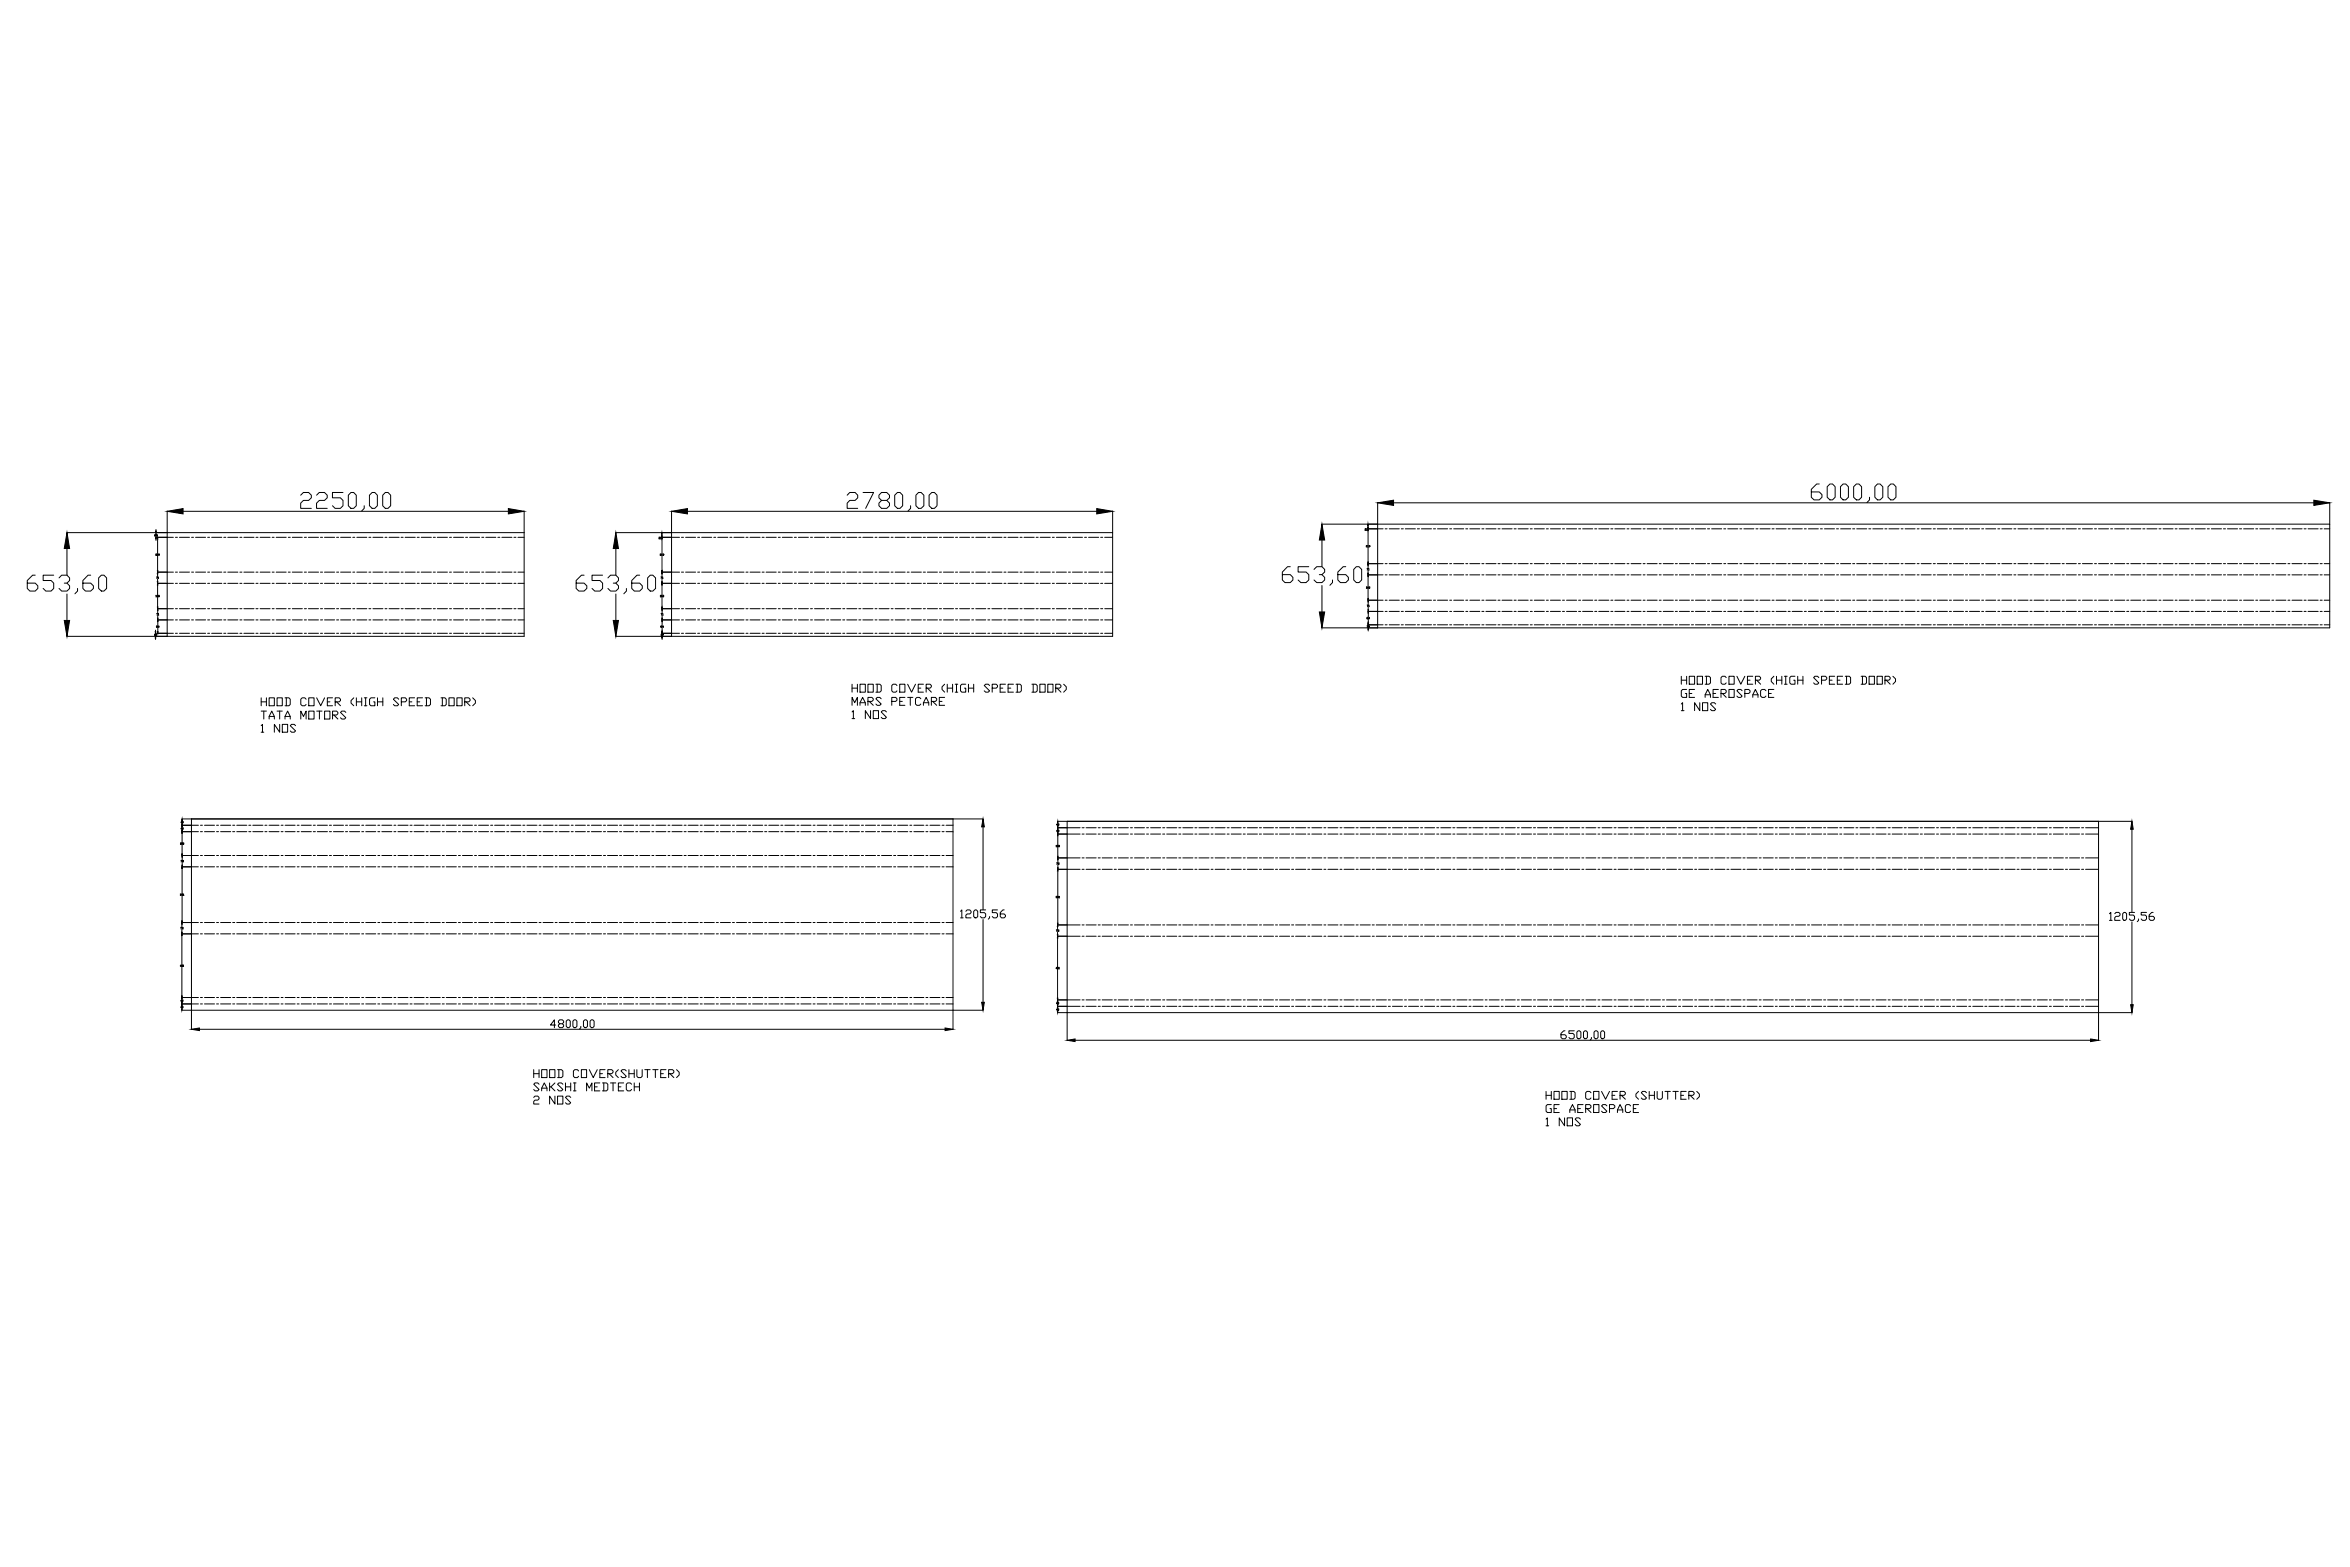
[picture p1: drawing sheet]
<svg xmlns="http://www.w3.org/2000/svg" width="914mm" height="610mm" viewBox="0 0 914 610" stroke-linecap="round" stroke-linejoin="round" font-family="sans-serif">
<!-- layer: 0 -->
<g fill="none" stroke="#000" stroke-width=".39">
<path d="M65.1 198.8v48.8M71.2 198.9h126.6M117 192.6l1.1-1h2l1 1v1.1l-1 1h-2l-1.1 1v2.1h4.1M123.2 192.6l1-1h2.1l1 1v1.1l-1 1h-2.1l-1 1v2.1h4.1M133.5 191.6h-4.1v2.1h3l1.1 1v2.1l-1.1 1h-2l-1-1M136.6 191.6h1l1 1v4.2l-1 1h-1l-1.1-1v-4.2zM141.7 196.8v1l-1 1M143.7 192.6l1.1-1h1l1 1v4.2l-1 1h-1l-1.1-1zM149.9 191.6h1.1l1 1v4.2l-1 1h-1.1l-1-1v-4.2zM203.9 198.8v48.8h-177.9M261.3 198.8v48.8M267.5 198.9h159.2"/>
<path d="M329.6 192.6l1.1-1h2l1 1v1.1l-1 1h-2l-1.1 1v2.1h4.1M335.8 191.6h4.1l-3.1 6.2M343 194.7l-1-1v-1.1l1-1h2l1.1 1v1.1l-1.1 1h-2l-1 1v1.1l1 1h2l1.1-1v-1.1l-1.1-1M348.1 192.6l1.1-1h1l1 1v4.2l-1 1h-1l-1.1-1zM354.3 196.8v1l-1 1M357.4 191.6h1l1.1 1v4.2l-1.1 1h-1l-1-1v-4.2zM361.5 192.6l1.1-1h1l1 1v4.2l-1 1h-1l-1.1-1zM432.9 198.8v48.8h-193.3M536.1 195.5v48.7M542.2 195.6h358.1M707.9 188.3h-1l-2.1 2.1v3l1.1 1.1h2l1-1.1v-1l-1-1h-3.1M712 188.3h1l1.1 1v4.1l-1.1 1.1h-1l-1-1.1v-4.1z"/>
<path d="M717.2 188.3h1l1 1v4.1l-1 1.1h-1l-1.1-1.1v-4.1zM722.3 188.3h1l1.1 1v4.1l-1.1 1.1h-1l-1-1.1v-4.1zM727.4 193.4v1.1l-1 1M730.5 188.3h1l1.1 1v4.1l-1.1 1.1h-1l-1-1.1v-4.1zM734.6 189.3l1.1-1h1l1 1v4.1l-1 1.1h-1l-1.1-1.1zM906.5 195.5v48.7h-392.2M26 207.2h177.9M26.1 213.4v10.3M60.1 208.1h.5l-.5 .3 .5 .2M60.6 215.6h.4l-.4 .3 .4 .2M60.6 209h6.9M60.7 206v.6"/>
<path d="M60.7 207.2v.7M60.7 208.7v.3M60.7 209.6v.7M61.2 208.3h-.3v-.3l.3 .1-.3 .5M61.2 215.6l.2 .5M61.3 209.6v5.8M61.3 216.2v5.7M62 215.8l-.4-.1 .2-.2 .2 .1-.2 .5M68.3 209h.7M69.8 209h3.9M74.5 209h.8M76.1 209h3.9"/>
<path d="M80.8 209h.8M82.4 209h3.9M87.1 209h.8M88.6 209h4M93.3 209h.8M94.9 209h3.9M99.6 209h.8M101.2 209h3.9M105.9 209h.8M107.5 209h3.9M112.2 209h.7M113.7 209h3.9"/>
<path d="M118.4 209h.8M120 209h3.9M124.7 209h.8M126.3 209h3.9M131 209h.8M132.5 209h4M137.3 209h.7M138.8 209h3.9M143.5 209h.8M145.1 209h3.9M149.8 209h.8M151.4 209h3.9"/>
<path d="M156.1 209h.8M157.6 209h4M162.3 209h.8M163.9 209h3.9M168.6 209h.8M170.2 209h3.9M174.9 209h.8M176.5 209h3.9M181.2 209h.7M182.7 209h3.9M187.4 209h.8M189 209h3.9"/>
<path d="M193.7 209h.8M195.3 209h3.9M200 209h.8M201.5 209h2.4M239.6 207.2h193.3M239.6 213.4v10.3M256.4 209h.4l-.4 .5h.4M256.9 215.6h.4l-.4 .5h.4M257.5 209.2h-.4v-.3l.4 .1-.4 .5M257.5 215.6l.1 .5M257.5 209h6.9M257.5 216.1h.2"/>
<path d="M257.5 209v.6h-1.1M257.5 207.8v.6M257.6 209.6v5.8M257.6 216.2v5.7M258.3 215.8l-.4-.1 .1-.2 .3 .1-.3 .5M265.2 209h.8M266.8 209h3.9M271.5 209h.7M273 209h3.9M277.7 209h.8M279.3 209h3.9M284 209h.8"/>
<path d="M285.6 209h3.9M290.3 209h.8M291.8 209h4M296.5 209h.8M298.1 209h3.9M302.8 209h.8M304.4 209h3.9M309.1 209h.8M310.7 209h3.9M315.4 209h.7M316.9 209h4M321.6 209h.8"/>
<path d="M323.2 209h3.9M327.9 209h.8M329.5 209h3.9M334.2 209h.8M335.7 209h4M340.5 209h.7M342 209h3.9M346.7 209h.8M348.3 209h3.9M353 209h.8M354.6 209h3.9M359.3 209h.8"/>
<path d="M360.8 209h4M365.5 209h.8M367.1 209h3.9M371.8 209h.8M373.4 209h3.9M378.1 209h.8M379.7 209h3.9M384.4 209h.7M385.9 209h4M390.6 209h.8M392.2 209h3.9M396.9 209h.8"/>
<path d="M398.5 209h3.9M403.2 209h.8M404.7 209h4M409.5 209h.7M411 209h3.9M415.7 209h.8M417.3 209h3.9M422 209h.8M423.6 209h3.9M428.3 209h.8M429.8 209h3.1M514.3 203.9h392.2"/>
<path d="M514.4 210.1v10.3M531.1 205.7h.5l-.5 .5h.5M531.6 212.3h.4l-.4 .5h.4M532.2 205.9h-.3v-.3l.3 .1-.3 .5M532.2 212.3l.1 6.3M532.2 219.3h6M532.2 205.7h6M532.2 212.8h.2M532.3 205.7v.6h-1.2M532.3 204.5v.6M532.3 206.3v5.8M532.3 219.9v1.2"/>
<path d="M533 212.5l-.4-.2h.4l-.2 .5M539 219.3h.7M539 205.7h.7M540.5 219.3h4M540.5 205.7h4M545.2 219.3h.8M545.2 205.7h.8M546.8 219.3h3.9M546.8 205.7h3.9M551.5 219.3h.8M551.5 205.7h.8M553.1 219.3h3.9"/>
<path d="M553.1 205.7h3.9M557.8 219.3h.8M557.8 205.7h.8M559.3 219.3h4M559.3 205.7h4M564.1 219.3h.7M564.1 205.7h.7M565.6 219.3h3.9M565.6 205.7h3.9M570.3 219.3h.8M570.3 205.7h.8M571.9 219.3h3.9"/>
<path d="M571.9 205.7h3.9M576.6 219.3h.8M576.6 205.7h.8M578.2 219.3h3.9M578.2 205.7h3.9M582.9 219.3h.8M582.9 205.7h.8M584.4 219.3h4M584.4 205.7h4M589.1 219.3h.8M589.1 205.7h.8M590.7 219.3h3.9"/>
<path d="M590.7 205.7h3.9M595.4 219.3h.8M595.4 205.7h.8M597 219.3h3.9M597 205.7h3.9M601.7 219.3h.8M601.7 205.7h.8M603.3 219.3h3.9M603.3 205.7h3.9M608 219.3h.7M608 205.7h.7M609.5 219.3h4"/>
<path d="M609.5 205.7h4M614.2 219.3h.8M614.2 205.7h.8M615.8 219.3h3.9M615.8 205.7h3.9M620.5 219.3h.8M620.5 205.7h.8M622.1 219.3h3.9M622.1 205.7h3.9M626.8 219.3h.8M626.8 205.7h.8M628.3 219.3h4"/>
<path d="M628.3 205.7h4M633.1 219.3h.7M633.1 205.7h.7M634.6 219.3h3.9M634.6 205.7h3.9M639.3 219.3h.8M639.3 205.7h.8M640.9 219.3h3.9M640.9 205.7h3.9M645.6 219.3h.8M645.6 205.7h.8M647.2 219.3h3.9"/>
<path d="M647.2 205.7h3.9M651.9 219.3h.8M651.9 205.7h.8M653.4 219.3h4M653.4 205.7h4M658.1 219.3h.8M658.1 205.7h.8M659.7 219.3h3.9M659.7 205.7h3.9M664.4 219.3h.8M664.4 205.7h.8M666 219.3h3.9"/>
<path d="M666 205.7h3.9M670.7 219.3h.8M670.7 205.7h.8M672.3 219.3h3.9M672.3 205.7h3.9M677 219.3h.7M677 205.7h.7M678.5 219.3h3.9M678.5 205.7h3.9M683.2 219.3h.9M683.2 205.7h.9M684.8 219.3h3.9"/>
<path d="M684.8 205.7h3.9M689.5 219.3h.8M689.5 205.7h.8M691.1 219.3h3.9M691.1 205.7h3.9M695.8 219.3h.8M695.8 205.7h.8M697.3 219.3h4M697.3 205.7h4M702.1 219.3h.7M702.1 205.7h.7M703.7 219.3h3.8"/>
<path d="M703.7 205.7h3.8M708.3 219.3h.8M708.3 205.7h.8M709.9 219.3h3.9M709.9 205.7h3.9M714.6 219.3h.8M714.6 205.7h.8M716.2 219.3h3.9M716.2 205.7h3.9M720.9 219.3h.8M720.9 205.7h.8M722.4 219.3h4"/>
<path d="M722.4 205.7h4M727.1 219.3h.8M727.1 205.7h.8M728.7 219.3h3.9M728.7 205.7h3.9M733.4 219.3h.8M733.4 205.7h.8M735 219.3h3.9M735 205.7h3.9M739.7 219.3h.8M739.7 205.7h.8M741.3 219.3h3.9"/>
<path d="M741.3 205.7h3.9M746 219.3h.7M746 205.7h.7M747.6 219.3h3.8M747.6 205.7h3.8M752.2 219.3h.9M752.2 205.7h.9M753.8 219.3h4M753.8 205.7h4M758.5 219.3h.8M758.5 205.7h.8M760.1 219.3h3.9"/>
<path d="M760.1 205.7h3.9M764.8 219.3h.8M764.8 205.7h.8M766.3 219.3h4M766.3 205.7h4M771.1 219.3h.7M771.1 205.7h.7M772.7 219.3h3.8M772.7 205.7h3.8M777.4 219.3h.7M777.4 205.7h.7M778.9 219.3h3.9"/>
<path d="M778.9 205.7h3.9M783.6 219.3h.8M783.6 205.7h.8M785.2 219.3h3.9M785.2 205.7h3.9M789.9 219.3h.8M789.9 205.7h.8M791.4 219.3h4M791.4 205.7h4M796.1 219.3h.9M796.1 205.7h.9M797.7 219.3h4"/>
<path d="M797.7 205.7h4M802.4 219.3h.8M802.4 205.7h.8M804 219.3h3.9M804 205.7h3.9M808.7 219.3h.8M808.7 205.7h.8M810.3 219.3h3.9M810.3 205.7h3.9M815 219.3h.7M815 205.7h.7M816.6 219.3h3.8"/>
<path d="M816.6 205.7h3.8M821.3 219.3h.7M821.3 205.7h.7M822.8 219.3h4M822.8 205.7h4M827.5 219.3h.8M827.5 205.7h.8M829.1 219.3h3.9M829.1 205.7h3.9M833.8 219.3h.8M833.8 205.7h.8M835.3 219.3h4"/>
<path d="M835.3 205.7h4M840 219.3h.9M840 205.7h.9M841.7 219.3h3.9M841.7 205.7h3.9M846.4 219.3h.7M846.4 205.7h.7M847.9 219.3h3.9M847.9 205.7h3.9M852.6 219.3h.8M852.6 205.7h.8M854.2 219.3h3.9"/>
<path d="M854.2 205.7h3.9M858.9 219.3h.8M858.9 205.7h.8M860.5 219.3h3.9M860.5 205.7h3.9M865.2 219.3h.8M865.2 205.7h.8M866.7 219.3h4M866.7 205.7h4M871.4 219.3h.8M871.4 205.7h.8M873 219.3h3.9"/>
<path d="M873 205.7h3.9M877.7 219.3h.8M877.7 205.7h.8M879.3 219.3h3.9M879.3 205.7h3.9M884 219.3h.8M884 205.7h.8M885.6 219.3h3.9M885.6 205.7h3.9M890.3 219.3h.7M890.3 205.7h.7M891.8 219.3h4"/>
<path d="M891.8 205.7h4M896.5 219.3h.8M896.5 205.7h.8M898.1 219.3h3.9M898.1 205.7h3.9M902.8 219.3h.8M902.8 205.7h.8M904.4 219.3h2.1M904.4 205.7h2.1M13.7 223.8h-1l-2.1 2v3.1l1 1h2.1l1-1v-1l-1-1h-3.1M20.9 223.8h-4.1v2h3.1l1 1.1v2l-1 1h-2.1l-1-1M23 224.8l1-1h2.1l1 1v1l-1 1.1h-1.1"/>
<path d="M26.1 226.9l1 1v1l-1 1h-2.1l-1-1M26.1 231.1v10.3M30.2 228.9v1l-1 1.1M35.3 223.8h-1l-2.1 2v3.1l1.1 1h2l1.1-1v-1l-1.1-1h-3.1M38.4 224.8l1-1h1.1l1 1v4.1l-1 1h-1.1l-1-1zM60.6 231.6l.2 .6M60.6 232.2h.3M60.9 224.4h.4l-.3 .6M60.9 238.7h.5l-.3 .6M61.2 226.9h6.3M61.2 222.6h6.3M61.3 236.8h6.2"/>
<path d="M61.3 223.2v1.2M61.3 225.2v1.1M61.3 227.5v4M61.3 232.3v3.9M61.4 231.5l-.3 .3 .3 .4 .1-.2-.4-.2M61.4 237.4v1.2M61.4 239.4v1.1M61.5 224.5l.2 .5M61.6 238.7l.1 .6M61.6 239.3h.2M61.7 231.6h.3l-.1 .6zM68.3 236.8h.7"/>
<path d="M68.3 226.9h.7M68.3 222.6h.7M69.8 236.8h3.9M69.8 226.9h3.9M69.8 222.6h3.9M74.5 236.8h.8M74.5 226.9h.8M74.5 222.6h.8M76.1 236.8h3.9M76.1 226.9h3.9M76.1 222.6h3.9M80.8 236.8h.8"/>
<path d="M80.8 226.9h.8M80.8 222.6h.8M82.4 236.8h3.9M82.4 226.9h3.9M82.4 222.6h3.9M87.1 236.8h.8M87.1 226.9h.8M87.1 222.6h.8M88.6 236.8h4M88.6 226.9h4M88.6 222.6h4M93.3 236.8h.8"/>
<path d="M93.3 226.9h.8M93.3 222.6h.8M94.9 236.8h3.9M94.9 226.9h3.9M94.9 222.6h3.9M99.6 236.8h.8M99.6 226.9h.8M99.6 222.6h.8M101.2 236.8h3.9M101.2 226.9h3.9M101.2 222.6h3.9M105.9 236.8h.8"/>
<path d="M105.9 226.9h.8M105.9 222.6h.8M107.5 236.8h3.9M107.5 226.9h3.9M107.5 222.6h3.9M112.2 236.8h.7M112.2 226.9h.7M112.2 222.6h.7M113.7 236.8h3.9M113.7 226.9h3.9M113.7 222.6h3.9M118.4 236.8h.8"/>
<path d="M118.4 226.9h.8M118.4 222.6h.8M120 236.8h3.9M120 226.9h3.9M120 222.6h3.9M124.7 236.8h.8M124.7 226.9h.8M124.7 222.6h.8M126.3 236.8h3.9M126.3 226.9h3.9M126.3 222.6h3.9M131 236.8h.8"/>
<path d="M131 226.9h.8M131 222.6h.8M132.5 236.8h4M132.5 226.9h4M132.5 222.6h4M137.3 236.8h.7M137.3 226.9h.7M137.3 222.6h.7M138.8 236.8h3.9M138.8 226.9h3.9M138.8 222.6h3.9M143.5 236.8h.8"/>
<path d="M143.5 226.9h.8M143.5 222.6h.8M145.1 236.8h3.9M145.1 226.9h3.9M145.1 222.6h3.9M149.8 236.8h.8M149.8 226.9h.8M149.8 222.6h.8M151.4 236.8h3.9M151.4 226.9h3.9M151.4 222.6h3.9M156.1 236.8h.8"/>
<path d="M156.1 226.9h.8M156.1 222.6h.8M157.6 236.8h4M157.6 226.9h4M157.6 222.6h4M162.3 236.8h.8M162.3 226.9h.8M162.3 222.6h.8M163.9 236.8h3.9M163.9 226.9h3.9M163.9 222.6h3.9M168.6 236.8h.8"/>
<path d="M168.6 226.9h.8M168.6 222.6h.8M170.2 236.8h3.9M170.2 226.9h3.9M170.2 222.6h3.9M174.9 236.8h.8M174.9 226.9h.8M174.9 222.6h.8M176.5 236.8h3.9M176.5 226.9h3.9M176.5 222.6h3.9M181.2 236.8h.7"/>
<path d="M181.2 226.9h.7M181.2 222.6h.7M182.7 236.8h3.9M182.7 226.9h3.9M182.7 222.6h3.9M187.4 236.8h.8M187.4 226.9h.8M187.4 222.6h.8M189 236.8h3.9M189 226.9h3.9M189 222.6h3.9M193.7 236.8h.8"/>
<path d="M193.7 226.9h.8M193.7 222.6h.8M195.3 236.8h3.9M195.3 226.9h3.9M195.3 222.6h3.9M200 236.8h.8M200 226.9h.8M200 222.6h.8M201.5 236.8h2.4M201.5 226.9h2.4M201.5 222.6h2.4M227.3 223.8h-1l-2.1 2v3.1l1 1h2.1l1-1v-1l-1-1h-3.1"/>
<path d="M234.5 223.8h-4.1v2h3.1l1 1.1v2l-1 1h-2.1l-1-1M236.5 224.8l1.1-1h2l1.1 1v1l-1.1 1.1h-1M239.6 226.9l1.1 1v1l-1.1 1h-2l-1.1-1M239.6 231.1v10.3M243.7 228.9v1l-1 1.1M248.9 223.8h-1.1l-2 2v3.1l1 1h2.1l1-1v-1l-1-1h-3.1M253 223.8h1l1.1 1v4.1l-1.1 1h-1l-1-1v-4.1zM256.9 231.6l.1 .6M256.9 232.2h.2M257.2 224.4h.4l-.4 .6M257.2 238.7h.4l-.3 .6M257.5 236.8h6.9"/>
<path d="M257.5 226.9h6.9M257.5 222.6h6.9M257.6 223.2v1.2M257.6 225.2v1.1M257.6 227.5v4M257.6 232.3v3.9M257.6 231.5l-.3 .3 .3 .4 .2-.2-.5-.2M257.6 237.4v1.2M257.6 239.4v1.1M257.8 224.5l.1 .5M257.8 225h.2M257.8 238.7l.2 .6"/>
<path d="M257.9 231.6h.4l-.2 .6zM265.2 236.8h.8M265.2 226.9h.8M265.2 222.6h.8M266.8 236.8h3.9M266.8 226.9h3.9M266.8 222.6h3.9M271.5 236.8h.7M271.5 226.9h.7M271.5 222.6h.7M273 236.8h3.9M273 226.9h3.9"/>
<path d="M273 222.6h3.9M277.7 236.8h.8M277.7 226.9h.8M277.7 222.6h.8M279.3 236.8h3.9M279.3 226.9h3.9M279.3 222.6h3.9M284 236.8h.8M284 226.9h.8M284 222.6h.8M285.6 236.8h3.9M285.6 226.9h3.9"/>
<path d="M285.6 222.6h3.9M290.3 236.8h.8M290.3 226.9h.8M290.3 222.6h.8M291.8 236.8h4M291.8 226.9h4M291.8 222.6h4M296.5 236.8h.8M296.5 226.9h.8M296.5 222.6h.8M298.1 236.8h3.9M298.1 226.9h3.9"/>
<path d="M298.1 222.6h3.9M302.8 236.8h.8M302.8 226.9h.8M302.8 222.6h.8M304.4 236.8h3.9M304.4 226.9h3.9M304.4 222.6h3.9M309.1 236.8h.8M309.1 226.9h.8M309.1 222.6h.8M310.7 236.8h3.9M310.7 226.9h3.9"/>
<path d="M310.7 222.6h3.9M315.4 236.8h.7M315.4 226.9h.7M315.4 222.6h.7M316.9 236.8h4M316.9 226.9h4M316.9 222.6h4M321.6 236.8h.8M321.6 226.9h.8M321.6 222.6h.8M323.2 236.8h3.9M323.2 226.9h3.9"/>
<path d="M323.2 222.6h3.9M327.9 236.8h.8M327.9 226.9h.8M327.9 222.6h.8M329.5 236.8h3.9M329.5 226.9h3.9M329.5 222.6h3.9M334.2 236.8h.8M334.2 226.9h.8M334.2 222.6h.8M335.7 236.8h4M335.7 226.9h4"/>
<path d="M335.7 222.6h4M340.5 236.8h.7M340.5 226.9h.7M340.5 222.6h.7M342 236.8h3.9M342 226.9h3.9M342 222.6h3.9M346.7 236.8h.8M346.7 226.9h.8M346.7 222.6h.8M348.3 236.8h3.9M348.3 226.9h3.9"/>
<path d="M348.3 222.6h3.9M353 236.8h.8M353 226.9h.8M353 222.6h.8M354.6 236.8h3.9M354.6 226.9h3.9M354.6 222.6h3.9M359.3 236.8h.8M359.3 226.9h.8M359.3 222.6h.8M360.8 236.8h4M360.8 226.9h4"/>
<path d="M360.8 222.6h4M365.5 236.8h.8M365.5 226.9h.8M365.5 222.6h.8M367.1 236.8h3.9M367.1 226.9h3.9M367.1 222.6h3.9M371.8 236.8h.8M371.8 226.9h.8M371.8 222.6h.8M373.4 236.8h3.9M373.4 226.9h3.9"/>
<path d="M373.4 222.6h3.9M378.1 236.8h.8M378.1 226.9h.8M378.1 222.6h.8M379.7 236.8h3.9M379.7 226.9h3.9M379.7 222.6h3.9M384.4 236.8h.7M384.4 226.9h.7M384.4 222.6h.7M385.9 236.8h4M385.9 226.9h4"/>
<path d="M385.9 222.6h4M390.6 236.8h.8M390.6 226.9h.8M390.6 222.6h.8M392.2 236.8h3.9M392.2 226.9h3.9M392.2 222.6h3.9M396.9 236.8h.8M396.9 226.9h.8M396.9 222.6h.8M398.5 236.8h3.9M398.5 226.9h3.9"/>
<path d="M398.5 222.6h3.9M403.2 236.8h.8M403.2 226.9h.8M403.2 222.6h.8M404.7 236.8h4M404.7 226.9h4M404.7 222.6h4M409.5 236.8h.7M409.5 226.9h.7M409.5 222.6h.7M411 236.8h3.9M411 226.9h3.9"/>
<path d="M411 222.6h3.9M415.7 236.8h.8M415.7 226.9h.8M415.7 222.6h.8M417.3 236.8h3.9M417.3 226.9h3.9M417.3 222.6h3.9M422 236.8h.8M422 226.9h.8M422 222.6h.8M423.6 236.8h3.9M423.6 226.9h3.9"/>
<path d="M423.6 222.6h3.9M428.3 236.8h.8M428.3 226.9h.8M428.3 222.6h.8M429.8 236.8h3.1M429.8 226.9h3.1M429.8 222.6h3.1M502.1 220.5h-1.1l-2 2v3.1l1 1h2.1l1-1v-1l-1-1.1h-3.1M509.3 220.5h-4.2v2h3.1l1.1 1v2.1l-1.1 1h-2l-1.1-1M511.3 221.5l1-1h2.1l1 1v1l-1 1h-1M514.4 223.5l1 1.1v1l-1 1h-2.1l-1-1M514.4 227.8v10.3"/>
<path d="M518.5 225.6v1l-1 1.1M523.6 220.5h-1l-2 2v3.1l1 1h2l1.1-1v-1l-1.1-1.1h-3M527.8 220.5h1l1 1v4.1l-1 1h-1l-1.1-1v-4.1zM531.7 228.3l.1 .6M531.7 228.9h.2M531.9 221.1h.4l-.3 .7M531.9 235.4h.5l-.3 .6M532.2 223.6h6M532.3 233.5h5.9M532.3 237.9h5.9M532.3 221.9v1.1M532.3 224.2v4"/>
<path d="M532.3 229v3.9M532.4 228.2l-.3 .3 .3 .4 .1-.2-.4-.2M532.4 234.1v1.2M532.4 236.1v1.1M532.4 238.4v1.7M532.5 221.2l.1 .6M532.5 221.8h.2M532.6 235.5l.1 .5M532.6 236h.2M532.7 228.3h.3l-.1 .6zM539 237.9h.7M539 233.5h.7"/>
<path d="M539 223.6h.7M540.5 237.9h4M540.5 233.5h4M540.5 223.6h4M545.2 237.9h.8M545.2 233.5h.8M545.2 223.6h.8M546.8 237.9h3.9M546.8 233.5h3.9M546.8 223.6h3.9M551.5 237.9h.8M551.5 233.5h.8"/>
<path d="M551.5 223.6h.8M553.1 237.9h3.9M553.1 233.5h3.9M553.1 223.6h3.9M557.8 237.9h.8M557.8 233.5h.8M557.8 223.6h.8M559.3 237.9h4M559.3 233.5h4M559.3 223.6h4M564.1 237.9h.7M564.1 233.5h.7"/>
<path d="M564.1 223.6h.7M565.6 237.9h3.9M565.6 233.5h3.9M565.6 223.6h3.9M570.3 237.9h.8M570.3 233.5h.8M570.3 223.6h.8M571.9 237.9h3.9M571.9 233.5h3.9M571.9 223.6h3.9M576.6 237.9h.8M576.6 233.5h.8"/>
<path d="M576.6 223.6h.8M578.2 237.9h3.9M578.2 233.5h3.9M578.2 223.6h3.9M582.9 237.9h.8M582.9 233.5h.8M582.9 223.6h.8M584.4 237.9h4M584.4 233.5h4M584.4 223.6h4M589.1 237.9h.8M589.1 233.5h.8"/>
<path d="M589.1 223.6h.8M590.7 237.9h3.9M590.7 233.5h3.9M590.7 223.6h3.9M595.4 237.9h.8M595.4 233.5h.8M595.4 223.6h.8M597 237.9h3.9M597 233.5h3.9M597 223.6h3.9M601.7 237.9h.8M601.7 233.5h.8"/>
<path d="M601.7 223.6h.8M603.3 237.9h3.9M603.3 233.5h3.9M603.3 223.6h3.9M608 237.9h.7M608 233.5h.7M608 223.6h.7M609.5 237.9h4M609.5 233.5h4M609.5 223.6h4M614.2 237.9h.8M614.2 233.5h.8"/>
<path d="M614.2 223.6h.8M615.8 237.9h3.9M615.8 233.5h3.9M615.8 223.6h3.9M620.5 237.9h.8M620.5 233.5h.8M620.5 223.6h.8M622.1 237.9h3.9M622.1 233.5h3.9M622.1 223.6h3.9M626.8 237.9h.8M626.8 233.5h.8"/>
<path d="M626.8 223.6h.8M628.3 237.9h4M628.3 233.5h4M628.3 223.6h4M633.1 237.9h.7M633.1 233.5h.7M633.1 223.6h.7M634.6 237.9h3.9M634.6 233.5h3.9M634.6 223.6h3.9M639.3 237.9h.8M639.3 233.5h.8"/>
<path d="M639.3 223.6h.8M640.9 237.9h3.9M640.9 233.5h3.9M640.9 223.6h3.9M645.6 237.9h.8M645.6 233.5h.8M645.6 223.6h.8M647.2 237.9h3.9M647.2 233.5h3.9M647.2 223.6h3.9M651.9 237.9h.8M651.9 233.5h.8"/>
<path d="M651.9 223.6h.8M653.4 237.9h4M653.4 233.5h4M653.4 223.6h4M658.1 237.9h.8M658.1 233.5h.8M658.1 223.6h.8M659.7 237.9h3.9M659.7 233.5h3.9M659.7 223.6h3.9M664.4 237.9h.8M664.4 233.5h.8"/>
<path d="M664.4 223.6h.8M666 237.9h3.9M666 233.5h3.9M666 223.6h3.9M670.7 237.9h.8M670.7 233.5h.8M670.7 223.6h.8M672.3 237.9h3.9M672.3 233.5h3.9M672.3 223.6h3.9M677 237.9h.7M677 233.5h.7"/>
<path d="M677 223.6h.7M678.5 237.9h3.9M678.5 233.5h3.9M678.5 223.6h3.9M683.2 237.9h.9M683.2 233.5h.9M683.2 223.6h.9M684.8 237.9h3.9M684.8 233.5h3.9M684.8 223.6h3.9M689.5 237.9h.8M689.5 233.5h.8"/>
<path d="M689.5 223.6h.8M691.1 237.9h3.9M691.1 233.5h3.9M691.1 223.6h3.9M695.8 237.9h.8M695.8 233.5h.8M695.8 223.6h.8M697.3 237.9h4M697.3 233.5h4M697.3 223.6h4M702.1 237.9h.7M702.1 233.5h.7"/>
<path d="M702.1 223.6h.7M703.7 237.9h3.8M703.7 233.5h3.8M703.7 223.6h3.8M708.3 237.9h.8M708.3 233.5h.8M708.3 223.6h.8M709.9 237.9h3.9M709.9 233.5h3.9M709.9 223.6h3.9M714.6 237.9h.8M714.6 233.5h.8"/>
<path d="M714.6 223.6h.8M716.2 237.9h3.9M716.2 233.5h3.9M716.2 223.6h3.9M720.9 237.9h.8M720.9 233.5h.8M720.9 223.6h.8M722.4 237.9h4M722.4 233.5h4M722.4 223.6h4M727.1 237.9h.8M727.1 233.5h.8"/>
<path d="M727.1 223.6h.8M728.7 237.9h3.9M728.7 233.5h3.9M728.7 223.6h3.9M733.4 237.9h.8M733.4 233.5h.8M733.4 223.6h.8M735 237.9h3.9M735 233.5h3.9M735 223.6h3.9M739.7 237.9h.8M739.7 233.5h.8"/>
<path d="M739.7 223.6h.8M741.3 237.9h3.9M741.3 233.5h3.9M741.3 223.6h3.9M746 237.9h.7M746 233.5h.7M746 223.6h.7M747.6 237.9h3.8M747.6 233.5h3.8M747.6 223.6h3.8M752.2 237.9h.9M752.2 233.5h.9"/>
<path d="M752.2 223.6h.9M753.8 237.9h4M753.8 233.5h4M753.8 223.6h4M758.5 237.9h.8M758.5 233.5h.8M758.5 223.6h.8M760.1 237.9h3.9M760.1 233.5h3.9M760.1 223.6h3.9M764.8 237.9h.8M764.8 233.5h.8"/>
<path d="M764.8 223.6h.8M766.3 237.9h4M766.3 233.5h4M766.3 223.6h4M771.1 237.9h.7M771.1 233.5h.7M771.1 223.6h.7M772.7 237.9h3.8M772.7 233.5h3.8M772.7 223.6h3.8M777.4 237.9h.7M777.4 233.5h.7"/>
<path d="M777.4 223.6h.7M778.9 237.9h3.9M778.9 233.5h3.9M778.9 223.6h3.9M783.6 237.9h.8M783.6 233.5h.8M783.6 223.6h.8M785.2 237.9h3.9M785.2 233.5h3.9M785.2 223.6h3.9M789.9 237.9h.8M789.9 233.5h.8"/>
<path d="M789.9 223.6h.8M791.4 237.9h4M791.4 233.5h4M791.4 223.6h4M796.1 237.9h.9M796.1 233.5h.9M796.1 223.6h.9M797.7 237.9h4M797.7 233.5h4M797.7 223.6h4M802.4 237.9h.8M802.4 233.5h.8"/>
<path d="M802.4 223.6h.8M804 237.9h3.9M804 233.5h3.9M804 223.6h3.9M808.7 237.9h.8M808.7 233.5h.8M808.7 223.6h.8M810.3 237.9h3.9M810.3 233.5h3.9M810.3 223.6h3.9M815 237.9h.7M815 233.5h.7"/>
<path d="M815 223.6h.7M816.6 237.9h3.8M816.6 233.5h3.8M816.6 223.6h3.8M821.3 237.9h.7M821.3 233.5h.7M821.3 223.6h.7M822.8 237.9h4M822.8 233.5h4M822.8 223.6h4M827.5 237.9h.8M827.5 233.5h.8"/>
<path d="M827.5 223.6h.8M829.1 237.9h3.9M829.1 233.5h3.9M829.1 223.6h3.9M833.8 237.9h.8M833.8 233.5h.8M833.8 223.6h.8M835.3 237.9h4M835.3 233.5h4M835.3 223.6h4M840 237.9h.9M840 233.5h.9"/>
<path d="M840 223.6h.9M841.7 237.9h3.9M841.7 233.5h3.9M841.7 223.6h3.9M846.4 237.9h.7M846.4 233.5h.7M846.4 223.6h.7M847.9 237.9h3.9M847.9 233.5h3.9M847.9 223.6h3.9M852.6 237.9h.8M852.6 233.5h.8"/>
<path d="M852.6 223.6h.8M854.2 237.9h3.9M854.2 233.5h3.9M854.2 223.6h3.9M858.9 237.9h.8M858.9 233.5h.8M858.9 223.6h.8M860.5 237.9h3.9M860.5 233.5h3.9M860.5 223.6h3.9M865.2 237.9h.8M865.2 233.5h.8"/>
<path d="M865.2 223.6h.8M866.7 237.9h4M866.7 233.5h4M866.7 223.6h4M871.4 237.9h.8M871.4 233.5h.8M871.4 223.6h.8M873 237.9h3.9M873 233.5h3.9M873 223.6h3.9M877.7 237.9h.8M877.7 233.5h.8"/>
<path d="M877.7 223.6h.8M879.3 237.9h3.9M879.3 233.5h3.9M879.3 223.6h3.9M884 237.9h.8M884 233.5h.8M884 223.6h.8M885.6 237.9h3.9M885.6 233.5h3.9M885.6 223.6h3.9M890.3 237.9h.7M890.3 233.5h.7"/>
<path d="M890.3 223.6h.7M891.8 237.9h4M891.8 233.5h4M891.8 223.6h4M896.5 237.9h.8M896.5 233.5h.8M896.5 223.6h.8M898.1 237.9h3.9M898.1 233.5h3.9M898.1 223.6h3.9M902.8 237.9h.8M902.8 233.5h.8"/>
<path d="M902.8 223.6h.8M904.4 237.9h2.1M904.4 233.5h2.1M904.4 223.6h2.1M60.1 246.7l.1 .6M60.1 247.3h.2M60.4 246.4h7.1M60.5 245.1v.6M60.5 246.4v.1M60.5 247.3v.3M60.5 248.2v.6M60.9 247l-.4-.1 .1-.2h.3l-.3 .6"/>
<path d="M61 243.7l-.1-.2h.4l-.4 .4 .1 .2 .2-.4M61.3 241.2h6.2M61.4 241.8v1.6M61.4 244.2v1.5M61.9 243.9h-.4l.3-.5v.7M68.3 246.4h.7M68.3 241.2h.7M69.8 246.4h3.9M69.8 241.2h3.9M74.5 246.4h.8M74.5 241.2h.8M76.1 246.4h3.9"/>
<path d="M76.1 241.2h3.9M80.8 246.4h.8M80.8 241.2h.8M82.4 246.4h3.9M82.4 241.2h3.9M87.1 246.4h.8M87.1 241.2h.8M88.6 246.4h4M88.6 241.2h4M93.3 246.4h.8M93.3 241.2h.8M94.9 246.4h3.9"/>
<path d="M94.9 241.2h3.9M99.6 246.4h.8M99.6 241.2h.8M101.2 246.4h3.9M101.2 241.2h3.9M105.9 246.4h.8M105.9 241.2h.8M107.5 246.4h3.9M107.5 241.2h3.9M112.2 246.4h.7M112.2 241.2h.7M113.7 246.4h3.9"/>
<path d="M113.7 241.2h3.9M118.4 246.4h.8M118.4 241.2h.8M120 246.4h3.9M120 241.2h3.9M124.7 246.4h.8M124.7 241.2h.8M126.3 246.4h3.9M126.3 241.2h3.9M131 246.4h.8M131 241.2h.8M132.5 246.4h4"/>
<path d="M132.5 241.2h4M137.3 246.4h.7M137.3 241.2h.7M138.8 246.4h3.9M138.8 241.2h3.9M143.5 246.4h.8M143.5 241.2h.8M145.1 246.4h3.9M145.1 241.2h3.9M149.8 246.4h.8M149.8 241.2h.8M151.4 246.4h3.9"/>
<path d="M151.4 241.2h3.9M156.1 246.4h.8M156.1 241.2h.8M157.6 246.4h4M157.6 241.2h4M162.3 246.4h.8M162.3 241.2h.8M163.9 246.4h3.9M163.9 241.2h3.9M168.6 246.4h.8M168.6 241.2h.8M170.2 246.4h3.9"/>
<path d="M170.2 241.2h3.9M174.9 246.4h.8M174.9 241.2h.8M176.5 246.4h3.9M176.5 241.2h3.9M181.2 246.4h.7M181.2 241.2h.7M182.7 246.4h3.9M182.7 241.2h3.9M187.4 246.4h.8M187.4 241.2h.8M189 246.4h3.9"/>
<path d="M189 241.2h3.9M193.7 246.4h.8M193.7 241.2h.8M195.3 246.4h3.9M195.3 241.2h3.9M200 246.4h.8M200 241.2h.8M201.5 246.4h2.4M201.5 241.2h2.4M257.2 246.7l.1 .6M257.2 247.3h.2M257.2 243.7l-.1-.2h.4l-.4 .4 .1 .2 .3-.4"/>
<path d="M257.6 241.2h6.8M257.6 241.8v1.6M257.6 244.2v1.5M257.6 247.3v.3M257.6 248.2v.6M258 247h-.3v-.3h.3l-.3 .6M258.2 243.9h-.4l.2-.5v.7M264.4 246.4l-6.8 .1M265.2 246.4h.8M265.2 241.2h.8M266.8 246.4h3.9M266.8 241.2h3.9"/>
<path d="M271.5 246.4h.7M271.5 241.2h.7M273 246.4h3.9M273 241.2h3.9M277.7 246.4h.8M277.7 241.2h.8M279.3 246.4h3.9M279.3 241.2h3.9M284 246.4h.8M284 241.2h.8M285.6 246.4h3.9M285.6 241.2h3.9"/>
<path d="M290.3 246.4h.8M290.3 241.2h.8M291.8 246.4h4M291.8 241.2h4M296.5 246.4h.8M296.5 241.2h.8M298.1 246.4h3.9M298.1 241.2h3.9M302.8 246.4h.8M302.8 241.2h.8M304.4 246.4h3.9M304.4 241.2h3.9"/>
<path d="M309.1 246.4h.8M309.1 241.2h.8M310.7 246.4h3.9M310.7 241.2h3.9M315.4 246.4h.7M315.4 241.2h.7M316.9 246.4h4M316.9 241.2h4M321.6 246.4h.8M321.6 241.2h.8M323.2 246.4h3.9M323.2 241.2h3.9"/>
<path d="M327.9 246.4h.8M327.9 241.2h.8M329.5 246.4h3.9M329.5 241.2h3.9M334.2 246.4h.8M334.2 241.2h.8M335.7 246.4h4M335.7 241.2h4M340.5 246.4h.7M340.5 241.2h.7M342 246.4h3.9M342 241.2h3.9"/>
<path d="M346.7 246.4h.8M346.7 241.2h.8M348.3 246.4h3.9M348.3 241.2h3.9M353 246.4h.8M353 241.2h.8M354.6 246.4h3.9M354.6 241.2h3.9M359.3 246.4h.8M359.3 241.2h.8M360.8 246.4h4M360.8 241.2h4"/>
<path d="M365.5 246.4h.8M365.5 241.2h.8M367.1 246.4h3.9M367.1 241.2h3.9M371.8 246.4h.8M371.8 241.2h.8M373.4 246.4h3.9M373.4 241.2h3.9M378.1 246.4h.8M378.1 241.2h.8M379.7 246.4h3.9M379.7 241.2h3.9"/>
<path d="M384.4 246.4h.7M384.4 241.2h.7M385.9 246.4h4M385.9 241.2h4M390.6 246.4h.8M390.6 241.2h.8M392.2 246.4h3.9M392.2 241.2h3.9M396.9 246.4h.8M396.9 241.2h.8M398.5 246.4h3.9M398.5 241.2h3.9"/>
<path d="M403.2 246.4h.8M403.2 241.2h.8M404.7 246.4h4M404.7 241.2h4M409.5 246.4h.7M409.5 241.2h.7M411 246.4h3.9M411 241.2h3.9M415.7 246.4h.8M415.7 241.2h.8M417.3 246.4h3.9M417.3 241.2h3.9"/>
<path d="M422 246.4h.8M422 241.2h.8M423.6 246.4h3.9M423.6 241.2h3.9M428.3 246.4h.8M428.3 241.2h.8M429.8 246.4h3.1M429.8 241.2h3.1M531.9 243.4l.2 .6M531.9 244h.3M532 240.4l-.1-.1 .3-.2-.2 .7 .2-.4M532.3 243.1h5.9"/>
<path d="M532.4 243.1v.2M532.4 244.1v.1M532.4 244.9v.6M532.4 240.9v1.5M532.8 243.7l-.4-.3h.4l-.3 .6M532.9 240.6h-.4l.3-.5v.7M539 243.1h.7M540.5 243.1h4M545.2 243.1h.8M546.8 243.1h3.9M551.5 243.1h.8M553.1 243.1h3.9"/>
<path d="M557.8 243.1h.8M559.3 243.1h4M564.1 243.1h.7M565.6 243.1h3.9M570.3 243.1h.8M571.9 243.1h3.9M576.6 243.1h.8M578.2 243.1h3.9M582.9 243.1h.8M584.4 243.1h4M589.1 243.1h.8M590.7 243.1h3.9"/>
<path d="M595.4 243.1h.8M597 243.1h3.9M601.7 243.1h.8M603.3 243.1h3.9M608 243.1h.7M609.5 243.1h4M614.2 243.1h.8M615.8 243.1h3.9M620.5 243.1h.8M622.1 243.1h3.9M626.8 243.1h.8M628.3 243.1h4"/>
<path d="M633.1 243.1h.7M634.6 243.1h3.9M639.3 243.1h.8M640.9 243.1h3.9M645.6 243.1h.8M647.2 243.1h3.9M651.9 243.1h.8M653.4 243.1h4M658.1 243.1h.8M659.7 243.1h3.9M664.4 243.1h.8M666 243.1h3.9"/>
<path d="M670.7 243.1h.8M672.3 243.1h3.9M677 243.1h.7M678.5 243.1h3.9M683.2 243.1h.9M684.8 243.1h3.9M689.5 243.1h.8M691.1 243.1h3.9M695.8 243.1h.8M697.3 243.1h4M702.1 243.1h.7M703.7 243.1h3.8"/>
<path d="M708.3 243.1h.8M709.9 243.1h3.9M714.6 243.1h.8M716.2 243.1h3.9M720.9 243.1h.8M722.4 243.1h4M727.1 243.1h.8M728.7 243.1h3.9M733.4 243.1h.8M735 243.1h3.9M739.7 243.1h.8M741.3 243.1h3.9"/>
<path d="M746 243.1h.7M747.6 243.1h3.8M752.2 243.1h.9M753.8 243.1h4M758.5 243.1h.8M760.1 243.1h3.9M764.8 243.1h.8M766.3 243.1h4M771.1 243.1h.7M772.7 243.1h3.8M777.4 243.1h.7M778.9 243.1h3.9"/>
<path d="M783.6 243.1h.8M785.2 243.1h3.9M789.9 243.1h.8M791.4 243.1h4M796.1 243.1h.9M797.7 243.1h4M802.4 243.1h.8M804 243.1h3.9M808.7 243.1h.8M810.3 243.1h3.9M815 243.1h.7M816.6 243.1h3.8"/>
<path d="M821.3 243.1h.7M822.8 243.1h4M827.5 243.1h.8M829.1 243.1h3.9M833.8 243.1h.8M835.3 243.1h4M840 243.1h.9M841.7 243.1h3.9M846.4 243.1h.7M847.9 243.1h3.9M852.6 243.1h.8M854.2 243.1h3.9"/>
<path d="M858.9 243.1h.8M860.5 243.1h3.9M865.2 243.1h.8M866.7 243.1h4M871.4 243.1h.8M873 243.1h3.9M877.7 243.1h.8M879.3 243.1h3.9M884 243.1h.8M885.6 243.1h3.9M890.3 243.1h.7M891.8 243.1h4"/>
<path d="M896.5 243.1h.8M898.1 243.1h3.9M902.8 243.1h.8M904.4 243.1h2.1M101.6 271.5v3.1M101.6 273h2.1M101.6 276.6h2.1M102.6 276.6v3.1M103.7 271.5v3.1M104.7 271.5h2.1v3.1h-2.1zM104.7 279.7v-1l1-2.1 1.1 2.1v1M104.7 278.7h2.1"/>
<path d="M107.8 271.5h2v3.1h-2zM107.8 276.6h2M108.8 276.6v3.1M110.9 271.5h1.5l.5 .5v2.1l-.5 .5h-1.5M110.9 279.7v-1l1-2.1 1 2.1v1M110.9 278.7h2M111.4 271.5v3.1M117 279.7v-3.1l1.1 2.1 1-2.1v3.1M119.1 272l-.5-.5h-1l-.6 .5v2.1l.6 .5h1l.5-.5M120.1 271.5h2.1v3.1h-2.1zM120.1 276.6h2.1v3.1h-2.1zM123.2 271.5l1.6 3.1 1.5-3.1"/>
<path d="M123.2 276.6h2.1M124.3 276.6v3.1M126.3 276.6h2.1v3.1h-2.1zM127.4 273h1M129.4 271.5h-2v3.1h2M129.4 278.2h1.6l.5-.5v-.6l-.5-.5h-1.6v3.1M129.9 278.2l1.6 1.5M130.4 273h1.6l.5-.5v-.5l-.5-.5h-1.6v3.1M131 273l1.5 1.6M134.6 277.1l-.5-.5h-1.1l-.5 .5 2.1 2.1-.5 .5h-1.1l-.5-.5M137.7 271.5l-1.1 1v1l1.1 1.1M138.7 273h2"/>
<path d="M138.7 271.5v3.1M140.7 271.5v3.1M141.8 274.6h1M141.8 271.5h1M142.3 271.5v3.1M145.9 271.5h-1.6l-.5 .5v2.1l.5 .5h1.6v-1.6h-.5M146.9 273h2.1M146.9 271.5v3.1M149 271.5v3.1M155.1 272l-.5-.5h-1l-.5 .5 2 2.1-.5 .5h-1l-.5-.5M156.2 273h1.5l.5-.5v-.5l-.5-.5h-1.5v3.1M159.2 273h1.1"/>
<path d="M161.3 271.5h-2.1v3.1h2.1M162.3 273h1.1M164.4 271.5h-2.1v3.1h2.1M165.4 271.5h1.5l.6 .5v2.1l-.6 .5h-1.5M165.9 271.5v3.1M171.6 271.5h1.5l.5 .5v2.1l-.5 .5h-1.5M172.1 271.5v3.1M174.7 271.5h2v3.1h-2zM177.8 271.5h2v3.1h-2zM180.8 273h1.6l.5-.5v-.5l-.5-.5h-1.6v3.1M181.4 273l1.5 1.6M183.9 271.5l1.1 1v1l-1.1 1.1"/>
<path d="M331.5 274.4v-3.1l1.1 2.1 1-2.1v3.1M331.5 277l.5-.5v3.1M331.5 266.2v3.1M331.5 267.7h2.1M331.5 279.6h1.1M333.6 266.2v3.1M334.6 266.2h2.1v3.1h-2.1zM334.6 274.4v-1l1-2.1 1.1 2.1v1M334.6 273.4h2.1M337.7 266.2h2.1v3.1h-2.1zM337.7 272.9h1.5l.6-.5v-.5l-.6-.6h-1.5v3.1M338.2 272.9l1.6 1.5"/>
<path d="M338.7 276.5v3.1l-2-3.1v3.1M339.8 276.5h2v3.1h-2zM340.8 266.2h1.5l.6 .5v2.1l-.6 .5h-1.5M341.3 266.2v3.1M342.9 271.9l-.6-.6h-1l-.5 .6 2.1 2-.6 .5h-1l-.5-.5M344.9 277l-.5-.5h-1l-.5 .5 2 2-.5 .6h-1l-.5-.6M347 272.9h1.5l.5-.5v-.5l-.5-.6h-1.5v3.1M349 266.7l-.5-.5h-1l-.5 .5v2.1l.5 .5h1l.5-.5M350.1 266.2h2v3.1h-2zM350.1 272.9h1M352.1 271.3h-2v3.1h2M353.2 266.2l1.5 3.1 1.5-3.1"/>
<path d="M353.2 271.3h2M354.2 271.3v3.1M357.3 267.7h1M358.3 271.9l-.5-.6h-1l-.6 .6v2l.6 .5h1l.5-.5M359.3 266.2h-2v3.1h2M359.3 274.4v-1l1.1-2.1 1 2.1v1M359.3 273.4h2.1M360.4 267.7h1.5l.5-.5v-.5l-.5-.5h-1.5v3.1M360.9 267.7l1.5 1.6M362.4 272.9h1.6l.5-.5v-.5l-.5-.6h-1.6v3.1M362.9 272.9l1.6 1.5M365.5 272.9h1.1"/>
<path d="M367.6 266.2l-1 1v1l1 1.1M367.6 271.3h-2.1v3.1h2.1M368.6 267.7h2.1M368.6 266.2v3.1M370.7 266.2v3.1M371.7 266.2h1M371.7 269.3h1M372.2 266.2v3.1M375.8 266.2h-1.5l-.6 .5v2.1l.6 .5h1.5v-1.6h-.5M376.8 267.7h2.1M376.8 266.2v3.1M378.9 266.2v3.1"/>
<path d="M385 266.7l-.5-.5h-1l-.5 .5 2 2.1-.5 .5h-1l-.5-.5M386.1 267.7h1.5l.5-.5v-.5l-.5-.5h-1.5v3.1M389.2 267.7h1M391.2 266.2h-2v3.1h2M392.2 267.7h1.1M394.3 266.2h-2.1v3.1h2.1M395.3 266.2h1.6l.5 .5v2.1l-.5 .5h-1.6M395.8 266.2v3.1M401.5 266.2h1.5l.6 .5v2.1l-.6 .5h-1.5M402 266.2v3.1M404.6 266.2h2.1v3.1h-2.1zM407.7 266.2h2v3.1h-2z"/>
<path d="M410.8 267.7h1.5l.5-.5v-.5l-.5-.5h-1.5v3.1M411.3 267.7l1.5 1.6M413.9 266.2l1 1v1l-1 1.1M654.2 273.9l.5-.5v3.1M654.2 263.1v3.1M654.2 264.6h2.1M654.2 276.5h1.1M656.3 268.2h-1.6l-.5 .5v2.1l.5 .5h1.6v-1.5h-.5M656.3 263.1v3.1M657.3 263.1h2.1v3.1h-2.1zM657.3 269.8h1M659.4 268.2h-2.1v3.1h2.1"/>
<path d="M660.4 263.1h2.1v3.1h-2.1zM661.4 273.4v3.1l-2-3.1v3.1M662.5 273.4h2v3.1h-2zM663.5 263.1h1.5l.6 .5v2.1l-.6 .5h-1.5M663.5 271.3v-1l1-2.1 1.1 2.1v1M663.5 270.3h2.1M664 263.1v3.1M666.6 269.8h1M667.6 273.9l-.5-.5h-1l-.5 .5 2 2.1-.5 .5h-1l-.5-.5M668.6 268.2h-2v3.1h2M669.7 269.8h1.5l.5-.5v-.6l-.5-.5h-1.5v3.1M670.2 269.8l1.5 1.5"/>
<path d="M671.7 263.6l-.5-.5h-1l-.5 .5v2.1l.5 .5h1l.5-.5M672.7 263.1h2.1v3.1h-2.1zM672.7 268.2h2.1v3.1h-2.1zM675.8 263.1l1.6 3.1 1.5-3.1M677.9 268.7l-.5-.5h-1.1l-.5 .5 2.1 2.1-.5 .5h-1.1l-.5-.5M678.9 269.8h1.6l.5-.5v-.6l-.5-.5h-1.6v3.1M679.9 264.6h1.1M682 263.1h-2.1v3.1h2.1M682 271.3v-1l1-2.1 1.1 2.1v1M682 270.3h2.1M683 264.6h1.6l.5-.5v-.5l-.5-.5h-1.6v3.1M683.5 264.6l1.6 1.6"/>
<path d="M687.1 268.7l-.5-.5h-1l-.5 .5v2.1l.5 .5h1l.5-.5M688.2 269.8h1M690.2 263.1l-1 1v1l1 1.1M690.2 268.2h-2v3.1h2M691.2 264.6h2.1M691.2 263.1v3.1M693.3 263.1v3.1M694.3 266.2h1.1M694.3 263.1h1.1M694.8 263.1v3.1M698.4 263.1h-1.5l-.5 .5v2.1l.5 .5h1.5v-1.6h-.5M699.5 264.6h2"/>
<path d="M699.5 263.1v3.1M701.5 263.1v3.1M707.7 263.6l-.5-.5h-1l-.5 .5 2 2.1-.5 .5h-1l-.5-.5M708.8 264.6h1.5l.5-.5v-.5l-.5-.5h-1.5v3.1M711.8 264.6h1.1M713.9 263.1h-2.1v3.1h2.1M714.9 264.6h1.1M717 263.1h-2.1v3.1h2.1M718 263.1h1.6l.5 .5v2.1l-.5 .5h-1.6M718.5 263.1v3.1M724.2 263.1h1.5l.6 .5v2.1l-.6 .5h-1.5M724.7 263.1v3.1"/>
<path d="M727.3 263.1h2v3.1h-2zM730.4 263.1h2v3.1h-2zM733.5 264.6h1.5l.5-.5v-.5l-.5-.5h-1.5v3.1M734 264.6l1.5 1.6M736.5 263.1l1.1 1v1l-1.1 1.1M101.6 282.3l.5-.5v3M101.6 284.8h1M108.8 281.8v3l-2-3v3M109.8 281.8h2.1v3h-2.1zM115 282.3l-.5-.5h-1.1l-.5 .5 2.1 2-.5 .5h-1.1l-.5-.5M70.8 319.9h-.4l.3-.4v.6M70.8 318.6h311.8"/>
<path d="M70.9 319.2v.2M71 319.6h.3l-.1 .5zM74.5 318.6v81.9M370.8 318.6v81.9M411.5 319.5h418.1M415.2 319.5v85.3M816.6 319.5v85.3M70.2 328l.1 .5M70.2 328.5h.2M70.4 334.7h.4l-.3 .6M70.8 322.4h-.4l.3-.4v.6M70.8 337.2h6.4"/>
<path d="M70.8 332.8h6.4M70.8 323.5h6.4M70.8 321h6.4M70.9 320.2v.2M70.9 321.7v.2M70.9 322.7v.2M70.9 324.2v3.6M70.9 328.6v3.6M70.9 337.8v9.8M70.9 333.4v1.2M70.9 335.4v1.2M71 322.1h.3l-.1 .5z"/>
<path d="M71 334.8h.4l-.4 .3 .4 .2M71 327.9h-.4l.4 .3-.1 .3-.3-.1M71.2 328h.3l-.1 .5zM78 337.2h.8M78 332.8h.8M78 323.5h.8M78 321h.8M79.6 337.2h3.9M79.6 332.8h3.9M79.6 323.5h3.9M79.6 321h3.9M84.3 337.2h.7"/>
<path d="M84.3 332.8h.7M84.3 323.5h.7M84.3 321h.7M85.8 337.2h4M85.8 332.8h4M85.8 323.5h4M85.8 321h4M90.5 337.2h.8M90.5 332.8h.8M90.5 323.5h.8M90.5 321h.8M92.1 337.2h3.9"/>
<path d="M92.1 332.8h3.9M92.1 323.5h3.9M92.1 321h3.9M96.8 337.2h.8M96.8 332.8h.8M96.8 323.5h.8M96.8 321h.8M98.4 337.2h3.9M98.4 332.8h3.9M98.4 323.5h3.9M98.4 321h3.9M103.1 337.2h.8"/>
<path d="M103.1 332.8h.8M103.1 323.5h.8M103.1 321h.8M104.7 337.2h3.9M104.7 332.8h3.9M104.7 323.5h3.9M104.7 321h3.9M109.4 337.2h.7M109.4 332.8h.7M109.4 323.5h.7M109.4 321h.7M110.9 337.2h3.9"/>
<path d="M110.9 332.8h3.9M110.9 323.5h3.9M110.9 321h3.9M115.6 337.2h.8M115.6 332.8h.8M115.6 323.5h.8M115.6 321h.8M117.2 337.2h3.9M117.2 332.8h3.9M117.2 323.5h3.9M117.2 321h3.9M121.9 337.2h.8"/>
<path d="M121.9 332.8h.8M121.9 323.5h.8M121.9 321h.8M123.5 337.2h3.9M123.5 332.8h3.9M123.5 323.5h3.9M123.5 321h3.9M128.2 337.2h.8M128.2 332.8h.8M128.2 323.5h.8M128.2 321h.8M129.7 337.2h4"/>
<path d="M129.7 332.8h4M129.7 323.5h4M129.7 321h4M134.4 337.2h.8M134.4 332.8h.8M134.4 323.5h.8M134.4 321h.8M136 337.2h3.9M136 332.8h3.9M136 323.5h3.9M136 321h3.9M140.7 337.2h.8"/>
<path d="M140.7 332.8h.8M140.7 323.5h.8M140.7 321h.8M142.3 337.2h3.9M142.3 332.8h3.9M142.3 323.5h3.9M142.3 321h3.9M147 337.2h.8M147 332.8h.8M147 323.5h.8M147 321h.8M148.6 337.2h3.9"/>
<path d="M148.6 332.8h3.9M148.6 323.5h3.9M148.6 321h3.9M153.3 337.2h.7M153.3 332.8h.7M153.3 323.5h.7M153.3 321h.7M154.8 337.2h4M154.8 332.8h4M154.8 323.5h4M154.8 321h4M159.5 337.2h.8"/>
<path d="M159.5 332.8h.8M159.5 323.5h.8M159.5 321h.8M161.1 337.2h3.9M161.1 332.8h3.9M161.1 323.5h3.9M161.1 321h3.9M165.8 337.2h.8M165.8 332.8h.8M165.8 323.5h.8M165.8 321h.8M167.4 337.2h3.9"/>
<path d="M167.4 332.8h3.9M167.4 323.5h3.9M167.4 321h3.9M172.1 337.2h.8M172.1 332.8h.8M172.1 323.5h.8M172.1 321h.8M173.6 337.2h4M173.6 332.8h4M173.6 323.5h4M173.6 321h4M178.4 337.2h.7"/>
<path d="M178.4 332.8h.7M178.4 323.5h.7M178.4 321h.7M179.9 337.2h3.9M179.9 332.8h3.9M179.9 323.5h3.9M179.9 321h3.9M184.6 337.2h.8M184.6 332.8h.8M184.6 323.5h.8M184.6 321h.8M186.2 337.2h3.9"/>
<path d="M186.2 332.8h3.9M186.2 323.5h3.9M186.2 321h3.9M190.9 337.2h.8M190.9 332.8h.8M190.9 323.5h.8M190.9 321h.8M192.5 337.2h3.9M192.5 332.8h3.9M192.5 323.5h3.9M192.5 321h3.9M197.2 337.2h.8"/>
<path d="M197.2 332.8h.8M197.2 323.5h.8M197.2 321h.8M198.7 337.2h4M198.7 332.8h4M198.7 323.5h4M198.7 321h4M203.4 337.2h.8M203.4 332.8h.8M203.4 323.5h.8M203.4 321h.8M205 337.2h3.9"/>
<path d="M205 332.8h3.9M205 323.5h3.9M205 321h3.9M209.7 337.2h.8M209.7 332.8h.8M209.7 323.5h.8M209.7 321h.8M211.3 337.2h3.9M211.3 332.8h3.9M211.3 323.5h3.9M211.3 321h3.9M216 337.2h.8"/>
<path d="M216 332.8h.8M216 323.5h.8M216 321h.8M217.6 337.2h3.9M217.6 332.8h3.9M217.6 323.5h3.9M217.6 321h3.9M222.3 337.2h.7M222.3 332.8h.7M222.3 323.5h.7M222.3 321h.7M223.8 337.2h4"/>
<path d="M223.8 332.8h4M223.8 323.5h4M223.8 321h4M228.5 337.2h.8M228.5 332.8h.8M228.5 323.5h.8M228.5 321h.8M230.1 337.2h3.9M230.1 332.8h3.9M230.1 323.5h3.9M230.1 321h3.9M234.8 337.2h.8"/>
<path d="M234.8 332.8h.8M234.8 323.5h.8M234.8 321h.8M236.4 337.2h3.9M236.4 332.8h3.9M236.4 323.5h3.9M236.4 321h3.9M241.1 337.2h.8M241.1 332.8h.8M241.1 323.5h.8M241.1 321h.8M242.6 337.2h4"/>
<path d="M242.6 332.8h4M242.6 323.5h4M242.6 321h4M247.4 337.2h.7M247.4 332.8h.7M247.4 323.5h.7M247.4 321h.7M248.9 337.2h3.9M248.9 332.8h3.9M248.9 323.5h3.9M248.9 321h3.9M253.6 337.2h.8"/>
<path d="M253.6 332.8h.8M253.6 323.5h.8M253.6 321h.8M255.2 337.2h3.9M255.2 332.8h3.9M255.2 323.5h3.9M255.2 321h3.9M259.9 337.2h.8M259.9 332.8h.8M259.9 323.5h.8M259.9 321h.8M261.5 337.2h3.9"/>
<path d="M261.5 332.8h3.9M261.5 323.5h3.9M261.5 321h3.9M266.2 337.2h.8M266.2 332.8h.8M266.2 323.5h.8M266.2 321h.8M267.7 337.2h4M267.7 332.8h4M267.7 323.5h4M267.7 321h4M272.4 337.2h.8"/>
<path d="M272.4 332.8h.8M272.4 323.5h.8M272.4 321h.8M274 337.2h3.9M274 332.8h3.9M274 323.5h3.9M274 321h3.9M278.7 337.2h.8M278.7 332.8h.8M278.7 323.5h.8M278.7 321h.8M280.3 337.2h3.9"/>
<path d="M280.3 332.8h3.9M280.3 323.5h3.9M280.3 321h3.9M285 337.2h.8M285 332.8h.8M285 323.5h.8M285 321h.8M286.6 337.2h3.9M286.6 332.8h3.9M286.6 323.5h3.9M286.6 321h3.9M291.3 337.2h.7"/>
<path d="M291.3 332.8h.7M291.3 323.5h.7M291.3 321h.7M292.8 337.2h4M292.8 332.8h4M292.8 323.5h4M292.8 321h4M297.5 337.2h.9M297.5 332.8h.9M297.5 323.5h.9M297.5 321h.9M299.1 337.2h4"/>
<path d="M299.1 332.8h4M299.1 323.5h4M299.1 321h4M303.8 337.2h.8M303.8 332.8h.8M303.8 323.5h.8M303.8 321h.8M305.4 337.2h3.9M305.4 332.8h3.9M305.4 323.5h3.9M305.4 321h3.9M310.1 337.2h.8"/>
<path d="M310.1 332.8h.8M310.1 323.5h.8M310.1 321h.8M311.6 337.2h4M311.6 332.8h4M311.6 323.5h4M311.6 321h4M316.4 337.2h.7M316.4 332.8h.7M316.4 323.5h.7M316.4 321h.7M318 337.2h3.8"/>
<path d="M318 332.8h3.8M318 323.5h3.8M318 321h3.8M322.7 337.2h.7M322.7 332.8h.7M322.7 323.5h.7M322.7 321h.7M324.2 337.2h3.9M324.2 332.8h3.9M324.2 323.5h3.9M324.2 321h3.9M328.9 337.2h.8"/>
<path d="M328.9 332.8h.8M328.9 323.5h.8M328.9 321h.8M330.5 337.2h3.9M330.5 332.8h3.9M330.5 323.5h3.9M330.5 321h3.9M335.2 337.2h.8M335.2 332.8h.8M335.2 323.5h.8M335.2 321h.8M336.7 337.2h4"/>
<path d="M336.7 332.8h4M336.7 323.5h4M336.7 321h4M341.4 337.2h.9M341.4 332.8h.9M341.4 323.5h.9M341.4 321h.9M343 337.2h3.9M343 332.8h3.9M343 323.5h3.9M343 321h3.9M347.7 337.2h.8"/>
<path d="M347.7 332.8h.8M347.7 323.5h.8M347.7 321h.8M349.3 337.2h3.9M349.3 332.8h3.9M349.3 323.5h3.9M349.3 321h3.9M354 337.2h.8M354 332.8h.8M354 323.5h.8M354 321h.8M355.6 337.2h3.9"/>
<path d="M355.6 332.8h3.9M355.6 323.5h3.9M355.6 321h3.9M360.3 337.2h.7M360.3 332.8h.7M360.3 323.5h.7M360.3 321h.7M361.9 337.2h3.8M361.9 332.8h3.8M361.9 323.5h3.8M361.9 321h3.8M366.6 337.2h.8"/>
<path d="M366.6 332.8h.8M366.6 323.5h.8M366.6 321h.8M368.1 337.2h2.7M368.1 332.8h2.7M368.1 323.5h2.7M368.1 321h2.7M382.5 321.7v32.2M410.9 328.9v.5M411.1 335.6h.4l-.3 .7M411.5 320.9h-.4l.3-.5v.7M411.5 323.3h-.4l.3-.4v.6"/>
<path d="M411.5 338.2h8.8M411.5 333.7h8.8M411.5 324.5h8.8M411.5 322h8.8M411.6 320.2v.2M411.6 321.2v.2M411.6 322.6v.3M411.6 323.7v.2M411.6 325.1v3.6M411.6 329.5v3.6M411.6 338.8v9.8M411.6 334.4v1.2"/>
<path d="M411.6 336.4v1.2M411.7 320.6h.4l-.2 .5zM411.7 323h.4l-.2 .5zM411.7 335.7h.4l-.4 .4 .4 .2M411.8 328.8h-.5l.5 .5h-.5M411.9 328.9h.4l-.2 .5zM421 338.2h.8M421 333.7h.8M421 324.5h.8M421 322h.8M422.6 338.2h3.9M422.6 333.7h3.9"/>
<path d="M422.6 324.5h3.9M422.6 322h3.9M427.3 338.2h.8M427.3 333.7h.8M427.3 324.5h.8M427.3 322h.8M428.9 338.2h3.9M428.9 333.7h3.9M428.9 324.5h3.9M428.9 322h3.9M433.6 338.2h.8M433.6 333.7h.8"/>
<path d="M433.6 324.5h.8M433.6 322h.8M435.1 338.2h4M435.1 333.7h4M435.1 324.5h4M435.1 322h4M439.9 338.2h.7M439.9 333.7h.7M439.9 324.5h.7M439.9 322h.7M441.4 338.2h3.9M441.4 333.7h3.9"/>
<path d="M441.4 324.5h3.9M441.4 322h3.9M446.1 338.2h.8M446.1 333.7h.8M446.1 324.5h.8M446.1 322h.8M447.7 338.2h3.9M447.7 333.7h3.9M447.7 324.5h3.9M447.7 322h3.9M452.4 338.2h.8M452.4 333.7h.8"/>
<path d="M452.4 324.5h.8M452.4 322h.8M454 338.2h3.9M454 333.7h3.9M454 324.5h3.9M454 322h3.9M458.7 338.2h.8M458.7 333.7h.8M458.7 324.5h.8M458.7 322h.8M460.2 338.2h4M460.2 333.7h4"/>
<path d="M460.2 324.5h4M460.2 322h4M464.9 338.2h.8M464.9 333.7h.8M464.9 324.5h.8M464.9 322h.8M466.5 338.2h3.9M466.5 333.7h3.9M466.5 324.5h3.9M466.5 322h3.9M471.2 338.2h.8M471.2 333.7h.8"/>
<path d="M471.2 324.5h.8M471.2 322h.8M472.8 338.2h3.9M472.8 333.7h3.9M472.8 324.5h3.9M472.8 322h3.9M477.5 338.2h.8M477.5 333.7h.8M477.5 324.5h.8M477.5 322h.8M479.1 338.2h3.9M479.1 333.7h3.9"/>
<path d="M479.1 324.5h3.9M479.1 322h3.9M483.8 338.2h.7M483.8 333.7h.7M483.8 324.5h.7M483.8 322h.7M485.3 338.2h4M485.3 333.7h4M485.3 324.5h4M485.3 322h4M490 338.2h.8M490 333.7h.8"/>
<path d="M490 324.5h.8M490 322h.8M491.6 338.2h3.9M491.6 333.7h3.9M491.6 324.5h3.9M491.6 322h3.9M496.3 338.2h.8M496.3 333.7h.8M496.3 324.5h.8M496.3 322h.8M497.9 338.2h3.9M497.9 333.7h3.9"/>
<path d="M497.9 324.5h3.9M497.9 322h3.9M502.6 338.2h.8M502.6 333.7h.8M502.6 324.5h.8M502.6 322h.8M504.1 338.2h4M504.1 333.7h4M504.1 324.5h4M504.1 322h4M508.9 338.2h.7M508.9 333.7h.7"/>
<path d="M508.9 324.5h.7M508.9 322h.7M510.4 338.2h3.9M510.4 333.7h3.9M510.4 324.5h3.9M510.4 322h3.9M515.1 338.2h.8M515.1 333.7h.8M515.1 324.5h.8M515.1 322h.8M516.7 338.2h3.9M516.7 333.7h3.9"/>
<path d="M516.7 324.5h3.9M516.7 322h3.9M521.4 338.2h.8M521.4 333.7h.8M521.4 324.5h.8M521.4 322h.8M523 338.2h3.9M523 333.7h3.9M523 324.5h3.9M523 322h3.9M527.7 338.2h.8M527.7 333.7h.8"/>
<path d="M527.7 324.5h.8M527.7 322h.8M529.2 338.2h4M529.2 333.7h4M529.2 324.5h4M529.2 322h4M533.9 338.2h.8M533.9 333.7h.8M533.9 324.5h.8M533.9 322h.8M535.5 338.2h3.9M535.5 333.7h3.9"/>
<path d="M535.5 324.5h3.9M535.5 322h3.9M540.2 338.2h.8M540.2 333.7h.8M540.2 324.5h.8M540.2 322h.8M541.8 338.2h3.9M541.8 333.7h3.9M541.8 324.5h3.9M541.8 322h3.9M546.5 338.2h.8M546.5 333.7h.8"/>
<path d="M546.5 324.5h.8M546.5 322h.8M548.1 338.2h3.9M548.1 333.7h3.9M548.1 324.5h3.9M548.1 322h3.9M552.8 338.2h.7M552.8 333.7h.7M552.8 324.5h.7M552.8 322h.7M554.3 338.2h3.9M554.3 333.7h3.9"/>
<path d="M554.3 324.5h3.9M554.3 322h3.9M559 338.2h.8M559 333.7h.8M559 324.5h.8M559 322h.8M560.6 338.2h3.9M560.6 333.7h3.9M560.6 324.5h3.9M560.6 322h3.9M565.3 338.2h.8M565.3 333.7h.8"/>
<path d="M565.3 324.5h.8M565.3 322h.8M566.9 338.2h3.9M566.9 333.7h3.9M566.9 324.5h3.9M566.9 322h3.9M571.6 338.2h.8M571.6 333.7h.8M571.6 324.5h.8M571.6 322h.8M573.1 338.2h4M573.1 333.7h4"/>
<path d="M573.1 324.5h4M573.1 322h4M577.9 338.2h.7M577.9 333.7h.7M577.9 324.5h.7M577.9 322h.7M579.4 338.2h3.9M579.4 333.7h3.9M579.4 324.5h3.9M579.4 322h3.9M584.1 338.2h.8M584.1 333.7h.8"/>
<path d="M584.1 324.5h.8M584.1 322h.8M585.7 338.2h3.9M585.7 333.7h3.9M585.7 324.5h3.9M585.7 322h3.9M590.4 338.2h.8M590.4 333.7h.8M590.4 324.5h.8M590.4 322h.8M592 338.2h3.9M592 333.7h3.9"/>
<path d="M592 324.5h3.9M592 322h3.9M596.7 338.2h.8M596.7 333.7h.8M596.7 324.5h.8M596.7 322h.8M598.2 338.2h4M598.2 333.7h4M598.2 324.5h4M598.2 322h4M602.9 338.2h.8M602.9 333.7h.8"/>
<path d="M602.9 324.5h.8M602.9 322h.8M604.5 338.2h3.9M604.5 333.7h3.9M604.5 324.5h3.9M604.5 322h3.9M609.2 338.2h.8M609.2 333.7h.8M609.2 324.5h.8M609.2 322h.8M610.8 338.2h3.9M610.8 333.7h3.9"/>
<path d="M610.8 324.5h3.9M610.8 322h3.9M615.5 338.2h.8M615.5 333.7h.8M615.5 324.5h.8M615.5 322h.8M617.1 338.2h3.9M617.1 333.7h3.9M617.1 324.5h3.9M617.1 322h3.9M621.8 338.2h.7M621.8 333.7h.7"/>
<path d="M621.8 324.5h.7M621.8 322h.7M623.3 338.2h3.9M623.3 333.7h3.9M623.3 324.5h3.9M623.3 322h3.9M628 338.2h.8M628 333.7h.8M628 324.5h.8M628 322h.8M629.6 338.2h3.9M629.6 333.7h3.9"/>
<path d="M629.6 324.5h3.9M629.6 322h3.9M634.3 338.2h.8M634.3 333.7h.8M634.3 324.5h.8M634.3 322h.8M635.9 338.2h3.9M635.9 333.7h3.9M635.9 324.5h3.9M635.9 322h3.9M640.6 338.2h.8M640.6 333.7h.8"/>
<path d="M640.6 324.5h.8M640.6 322h.8M642.1 338.2h4M642.1 333.7h4M642.1 324.5h4M642.1 322h4M646.9 338.2h.7M646.9 333.7h.7M646.9 324.5h.7M646.9 322h.7M648.4 338.2h3.9M648.4 333.7h3.9"/>
<path d="M648.4 324.5h3.9M648.4 322h3.9M653.1 338.2h.8M653.1 333.7h.8M653.1 324.5h.8M653.1 322h.8M654.7 338.2h3.9M654.7 333.7h3.9M654.7 324.5h3.9M654.7 322h3.9M659.4 338.2h.8M659.4 333.7h.8"/>
<path d="M659.4 324.5h.8M659.4 322h.8M661 338.2h3.9M661 333.7h3.9M661 324.5h3.9M661 322h3.9M665.7 338.2h.8M665.7 333.7h.8M665.7 324.5h.8M665.7 322h.8M667.2 338.2h4M667.2 333.7h4"/>
<path d="M667.2 324.5h4M667.2 322h4M671.9 338.2h.8M671.9 333.7h.8M671.9 324.5h.8M671.9 322h.8M673.5 338.2h3.9M673.5 333.7h3.9M673.5 324.5h3.9M673.5 322h3.9M678.2 338.2h.8M678.2 333.7h.8"/>
<path d="M678.2 324.5h.8M678.2 322h.8M679.8 338.2h3.9M679.8 333.7h3.9M679.8 324.5h3.9M679.8 322h3.9M684.5 338.2h.8M684.5 333.7h.8M684.5 324.5h.8M684.5 322h.8M686.1 338.2h3.9M686.1 333.7h3.9"/>
<path d="M686.1 324.5h3.9M686.1 322h3.9M690.8 338.2h.7M690.8 333.7h.7M690.8 324.5h.7M690.8 322h.7M692.3 338.2h3.9M692.3 333.7h3.9M692.3 324.5h3.9M692.3 322h3.9M697 338.2h.8M697 333.7h.8"/>
<path d="M697 324.5h.8M697 322h.8M698.6 338.2h3.9M698.6 333.7h3.9M698.6 324.5h3.9M698.6 322h3.9M703.3 338.2h.8M703.3 333.7h.8M703.3 324.5h.8M703.3 322h.8M704.9 338.2h3.9M704.9 333.7h3.9"/>
<path d="M704.9 324.5h3.9M704.9 322h3.9M709.6 338.2h.8M709.6 333.7h.8M709.6 324.5h.8M709.6 322h.8M711.1 338.2h4M711.1 333.7h4M711.1 324.5h4M711.1 322h4M715.8 338.2h.8M715.8 333.7h.8"/>
<path d="M715.8 324.5h.8M715.8 322h.8M717.5 338.2h3.8M717.5 333.7h3.8M717.5 324.5h3.8M717.5 322h3.8M722.2 338.2h.7M722.2 333.7h.7M722.2 324.5h.7M722.2 322h.7M723.7 338.2h3.9M723.7 333.7h3.9"/>
<path d="M723.7 324.5h3.9M723.7 322h3.9M728.4 338.2h.8M728.4 333.7h.8M728.4 324.5h.8M728.4 322h.8M730 338.2h3.9M730 333.7h3.9M730 324.5h3.9M730 322h3.9M734.7 338.2h.8M734.7 333.7h.8"/>
<path d="M734.7 324.5h.8M734.7 322h.8M736.2 338.2h4M736.2 333.7h4M736.2 324.5h4M736.2 322h4M740.9 338.2h.9M740.9 333.7h.9M740.9 324.5h.9M740.9 322h.9M742.5 338.2h3.9M742.5 333.7h3.9"/>
<path d="M742.5 324.5h3.9M742.5 322h3.9M747.2 338.2h.8M747.2 333.7h.8M747.2 324.5h.8M747.2 322h.8M748.8 338.2h3.9M748.8 333.7h3.9M748.8 324.5h3.9M748.8 322h3.9M753.5 338.2h.8M753.5 333.7h.8"/>
<path d="M753.5 324.5h.8M753.5 322h.8M755.1 338.2h3.9M755.1 333.7h3.9M755.1 324.5h3.9M755.1 322h3.9M759.8 338.2h.7M759.8 333.7h.7M759.8 324.5h.7M759.8 322h.7M761.4 338.2h3.8M761.4 333.7h3.8"/>
<path d="M761.4 324.5h3.8M761.4 322h3.8M766 338.2h.8M766 333.7h.8M766 324.5h.8M766 322h.8M767.6 338.2h4M767.6 333.7h4M767.6 324.5h4M767.6 322h4M772.3 338.2h.8M772.3 333.7h.8"/>
<path d="M772.3 324.5h.8M772.3 322h.8M773.9 338.2h3.9M773.9 333.7h3.9M773.9 324.5h3.9M773.9 322h3.9M778.6 338.2h.8M778.6 333.7h.8M778.6 324.5h.8M778.6 322h.8M780.1 338.2h4M780.1 333.7h4"/>
<path d="M780.1 324.5h4M780.1 322h4M784.8 338.2h.9M784.8 333.7h.9M784.8 324.5h.9M784.8 322h.9M786.4 338.2h3.9M786.4 333.7h3.9M786.4 324.5h3.9M786.4 322h3.9M791.2 338.2h.7M791.2 333.7h.7"/>
<path d="M791.2 324.5h.7M791.2 322h.7M792.7 338.2h3.9M792.7 333.7h3.9M792.7 324.5h3.9M792.7 322h3.9M797.4 338.2h.8M797.4 333.7h.8M797.4 324.5h.8M797.4 322h.8M799 338.2h3.9M799 333.7h3.9"/>
<path d="M799 324.5h3.9M799 322h3.9M803.7 338.2h.8M803.7 333.7h.8M803.7 324.5h.8M803.7 322h.8M805.3 338.2h3.9M805.3 333.7h3.9M805.3 324.5h3.9M805.3 322h3.9M809.9 338.2h.9M809.9 333.7h.9"/>
<path d="M809.9 324.5h.9M809.9 322h.9M811.5 338.2h5.1M811.5 333.7h5.1M811.5 324.5h5.1M811.5 322h5.1M829.5 322.6v32.2M70.1 347.8h.5l-.3 .3M70.4 348.1l.2 .2h-.5M70.7 358.9h6.5M70.8 359.5v1.2M70.9 348.4v9.9"/>
<path d="M71.1 347.8h-.4l.4 .3v.2h-.4M71.4 347.8l.2 .5M78 358.9h.8M79.6 358.9h3.9M84.3 358.9h.7M85.8 358.9h4M90.5 358.9h.8M92.1 358.9h3.9M96.8 358.9h.8M98.4 358.9h3.9M103.1 358.9h.8M104.7 358.9h3.9"/>
<path d="M109.4 358.9h.7M110.9 358.9h3.9M115.6 358.9h.8M117.2 358.9h3.9M121.9 358.9h.8M123.5 358.9h3.9M128.2 358.9h.8M129.7 358.9h4M134.4 358.9h.8M136 358.9h3.9M140.7 358.9h.8M142.3 358.9h3.9"/>
<path d="M147 358.9h.8M148.6 358.9h3.9M153.3 358.9h.7M154.8 358.9h4M159.5 358.9h.8M161.1 358.9h3.9M165.8 358.9h.8M167.4 358.9h3.9M172.1 358.9h.8M173.6 358.9h4M178.4 358.9h.7M179.9 358.9h3.9"/>
<path d="M184.6 358.9h.8M186.2 358.9h3.9M190.9 358.9h.8M192.5 358.9h3.9M197.2 358.9h.8M198.7 358.9h4M203.4 358.9h.8M205 358.9h3.9M209.7 358.9h.8M211.3 358.9h3.9M216 358.9h.8M217.6 358.9h3.9"/>
<path d="M222.3 358.9h.7M223.8 358.9h4M228.5 358.9h.8M230.1 358.9h3.9M234.8 358.9h.8M236.4 358.9h3.9M241.1 358.9h.8M242.6 358.9h4M247.4 358.9h.7M248.9 358.9h3.9M253.6 358.9h.8M255.2 358.9h3.9"/>
<path d="M259.9 358.9h.8M261.5 358.9h3.9M266.2 358.9h.8M267.7 358.9h4M272.4 358.9h.8M274 358.9h3.9M278.7 358.9h.8M280.3 358.9h3.9M285 358.9h.8M286.6 358.9h3.9M291.3 358.9h.7M292.8 358.9h4"/>
<path d="M297.5 358.9h.9M299.1 358.9h4M303.8 358.9h.8M305.4 358.9h3.9M310.1 358.9h.8M311.6 358.9h4M316.4 358.9h.7M318 358.9h3.8M322.7 358.9h.7M324.2 358.9h3.9M328.9 358.9h.8M330.5 358.9h3.9"/>
<path d="M335.2 358.9h.8M336.7 358.9h4M341.4 358.9h.9M343 358.9h3.9M347.7 358.9h.8M349.3 358.9h3.9M354 358.9h.8M355.6 358.9h3.9M360.3 358.9h.7M361.9 358.9h3.8M366.6 358.9h.8M368.1 358.9h2.7"/>
<path d="M373.7 354.5l.6-.5v3.1M373.7 357.1h1.1M375.8 354.5l.5-.5h1l.6 .5v.5l-.6 .5h-1l-.5 .6v1h2.1M378.9 354.5l.5-.5h.5l.5 .5v2.1l-.5 .5h-.5l-.5-.5zM382.5 357.7v32.2M383.5 354h-2v1h1.5l.5 .5v1.1l-.5 .5h-1l-.5-.5M385 356.6v.5l-.5 .5M388.1 354h-2v1h1.5l.5 .5v1.1l-.5 .5h-1l-.5-.5M390.7 354h-.5l-1 1v1.6l.5 .5h1l.5-.5v-.5l-.5-.6h-1.5M410.9 348.8h.4l-.2 .2M411.2 349l.1 .2h-.4M411.5 359.8h8.8"/>
<path d="M411.6 349.4v9.8M411.9 348.7h-.4l.4 .5h-.4M412.1 348.8l.1 .5M412.1 349.3h.2M421 359.8h.8M422.6 359.8h3.9M427.3 359.8h.8M428.9 359.8h3.9M433.6 359.8h.8M435.1 359.8h4M439.9 359.8h.7M441.4 359.8h3.9"/>
<path d="M446.1 359.8h.8M447.7 359.8h3.9M452.4 359.8h.8M454 359.8h3.9M458.7 359.8h.8M460.2 359.8h4M464.9 359.8h.8M466.5 359.8h3.9M471.2 359.8h.8M472.8 359.8h3.9M477.5 359.8h.8M479.1 359.8h3.9"/>
<path d="M483.8 359.8h.7M485.3 359.8h4M490 359.8h.8M491.6 359.8h3.9M496.3 359.8h.8M497.9 359.8h3.9M502.6 359.8h.8M504.1 359.8h4M508.9 359.8h.7M510.4 359.8h3.9M515.1 359.8h.8M516.7 359.8h3.9"/>
<path d="M521.4 359.8h.8M523 359.8h3.9M527.7 359.8h.8M529.2 359.8h4M533.9 359.8h.8M535.5 359.8h3.9M540.2 359.8h.8M541.8 359.8h3.9M546.5 359.8h.8M548.1 359.8h3.9M552.8 359.8h.7M554.3 359.8h3.9"/>
<path d="M559 359.8h.8M560.6 359.8h3.9M565.3 359.8h.8M566.9 359.8h3.9M571.6 359.8h.8M573.1 359.8h4M577.9 359.8h.7M579.4 359.8h3.9M584.1 359.8h.8M585.7 359.8h3.9M590.4 359.8h.8M592 359.8h3.9"/>
<path d="M596.7 359.8h.8M598.2 359.8h4M602.9 359.8h.8M604.5 359.8h3.9M609.2 359.8h.8M610.8 359.8h3.9M615.5 359.8h.8M617.1 359.8h3.9M621.8 359.8h.7M623.3 359.8h3.9M628 359.8h.8M629.6 359.8h3.9"/>
<path d="M634.3 359.8h.8M635.9 359.8h3.9M640.6 359.8h.8M642.1 359.8h4M646.9 359.8h.7M648.4 359.8h3.9M653.1 359.8h.8M654.7 359.8h3.9M659.4 359.8h.8M661 359.8h3.9M665.7 359.8h.8M667.2 359.8h4"/>
<path d="M671.9 359.8h.8M673.5 359.8h3.9M678.2 359.8h.8M679.8 359.8h3.9M684.5 359.8h.8M686.1 359.8h3.9M690.8 359.8h.7M692.3 359.8h3.9M697 359.8h.8M698.6 359.8h3.9M703.3 359.8h.8M704.9 359.8h3.9"/>
<path d="M709.6 359.8h.8M711.1 359.8h4M715.8 359.8h.8M717.5 359.8h3.8M722.2 359.8h.7M723.7 359.8h3.9M728.4 359.8h.8M730 359.8h3.9M734.7 359.8h.8M736.2 359.8h4M740.9 359.8h.9M742.5 359.8h3.9"/>
<path d="M747.2 359.8h.8M748.8 359.8h3.9M753.5 359.8h.8M755.1 359.8h3.9M759.8 359.8h.7M761.4 359.8h3.8M766 359.8h.8M767.6 359.8h4M772.3 359.8h.8M773.9 359.8h3.9M778.6 359.8h.8M780.1 359.8h4"/>
<path d="M784.8 359.8h.9M786.4 359.8h3.9M791.2 359.8h.7M792.7 359.8h3.9M797.4 359.8h.8M799 359.8h3.9M803.7 359.8h.8M805.3 359.8h3.9M809.9 359.8h.9M811.5 359.8h5.1M820.8 355.5l.5-.5v3M820.8 358h1"/>
<path d="M822.9 355.5l.5-.5h1l.5 .5v.5l-.5 .5h-1l-.5 .5v1h2M826 355.5l.5-.5h.5l.5 .5v2l-.5 .5h-.5l-.5-.5zM829.5 358.6v32.2M830.6 355h-2.1v1h1.6l.5 .5v1l-.5 .5h-1.1l-.5-.5M832.1 357.5v.5l-.5 .5M835.2 355h-2.1v1h1.6l.5 .5v1l-.5 .5h-1l-.6-.5M837.8 355h-.5l-1.1 1v1.5l.5 .5h1.1l.5-.5v-.5l-.5-.5h-1.6M70.3 360.8h.4l-.3 .6M70.5 375.8h-.4l.3-.4v.6M70.7 375.4h.3l-.1 .6zM70.7 363.3h6.5M70.8 361.5v1.2"/>
<path d="M70.8 363.9v11.4M70.8 376.1v11.3M70.9 360.9h.4l-.4 .3 .4 .2M71.2 375.4v.6M78 363.3h.8M79.6 363.3h3.9M84.3 363.3h.7M85.8 363.3h4M90.5 363.3h.8M92.1 363.3h3.9M96.8 363.3h.8M98.4 363.3h3.9"/>
<path d="M103.1 363.3h.8M104.7 363.3h3.9M109.4 363.3h.7M110.9 363.3h3.9M115.6 363.3h.8M117.2 363.3h3.9M121.9 363.3h.8M123.5 363.3h3.9M128.2 363.3h.8M129.7 363.3h4M134.4 363.3h.8M136 363.3h3.9"/>
<path d="M140.7 363.3h.8M142.3 363.3h3.9M147 363.3h.8M148.6 363.3h3.9M153.3 363.3h.7M154.8 363.3h4M159.5 363.3h.8M161.1 363.3h3.9M165.8 363.3h.8M167.4 363.3h3.9M172.1 363.3h.8M173.6 363.3h4"/>
<path d="M178.4 363.3h.7M179.9 363.3h3.9M184.6 363.3h.8M186.2 363.3h3.9M190.9 363.3h.8M192.5 363.3h3.9M197.2 363.3h.8M198.7 363.3h4M203.4 363.3h.8M205 363.3h3.9M209.7 363.3h.8M211.3 363.3h3.9"/>
<path d="M216 363.3h.8M217.6 363.3h3.9M222.3 363.3h.7M223.8 363.3h4M228.5 363.3h.8M230.1 363.3h3.9M234.8 363.3h.8M236.4 363.3h3.9M241.1 363.3h.8M242.6 363.3h4M247.4 363.3h.7M248.9 363.3h3.9"/>
<path d="M253.6 363.3h.8M255.2 363.3h3.9M259.9 363.3h.8M261.5 363.3h3.9M266.2 363.3h.8M267.7 363.3h4M272.4 363.3h.8M274 363.3h3.9M278.7 363.3h.8M280.3 363.3h3.9M285 363.3h.8M286.6 363.3h3.9"/>
<path d="M291.3 363.3h.7M292.8 363.3h4M297.5 363.3h.9M299.1 363.3h4M303.8 363.3h.8M305.4 363.3h3.9M310.1 363.3h.8M311.6 363.3h4M316.4 363.3h.7M318 363.3h3.8M322.7 363.3h.7M324.2 363.3h3.9"/>
<path d="M328.9 363.3h.8M330.5 363.3h3.9M335.2 363.3h.8M336.7 363.3h4M341.4 363.3h.9M343 363.3h3.9M347.7 363.3h.8M349.3 363.3h3.9M354 363.3h.8M355.6 363.3h3.9M360.3 363.3h.7M361.9 363.3h3.8"/>
<path d="M366.6 363.3h.8M368.1 363.3h2.7M411 361.7h.4l-.3 .6M411.3 376.7h-.4l.3-.4v.6M411.5 376.4h.3l-.1 .5zM411.5 364.2h8.8M411.5 360.4v1.2M411.5 362.4v1.2M411.5 364.9v11.3M411.5 377v11.4M411.6 361.8h.5l-.5 .5h.5M412 376.4l.1 .5"/>
<path d="M412 376.9h.2M421 364.2h.8M422.6 364.2h3.9M427.3 364.2h.8M428.9 364.2h3.9M433.6 364.2h.8M435.1 364.2h4M439.9 364.2h.7M441.4 364.2h3.9M446.1 364.2h.8M447.7 364.2h3.9M452.4 364.2h.8"/>
<path d="M454 364.2h3.9M458.7 364.2h.8M460.2 364.2h4M464.9 364.2h.8M466.5 364.2h3.9M471.2 364.2h.8M472.8 364.2h3.9M477.5 364.2h.8M479.1 364.2h3.9M483.8 364.2h.7M485.3 364.2h4M490 364.2h.8"/>
<path d="M491.6 364.2h3.9M496.3 364.2h.8M497.9 364.2h3.9M502.6 364.2h.8M504.1 364.2h4M508.9 364.2h.7M510.4 364.2h3.9M515.1 364.2h.8M516.7 364.2h3.9M521.4 364.2h.8M523 364.2h3.9M527.7 364.2h.8"/>
<path d="M529.2 364.2h4M533.9 364.2h.8M535.5 364.2h3.9M540.2 364.2h.8M541.8 364.2h3.9M546.5 364.2h.8M548.1 364.2h3.9M552.8 364.2h.7M554.3 364.2h3.9M559 364.2h.8M560.6 364.2h3.9M565.3 364.2h.8"/>
<path d="M566.9 364.2h3.9M571.6 364.2h.8M573.1 364.2h4M577.9 364.2h.7M579.4 364.2h3.9M584.1 364.2h.8M585.7 364.2h3.9M590.4 364.2h.8M592 364.2h3.9M596.7 364.2h.8M598.2 364.2h4M602.9 364.2h.8"/>
<path d="M604.5 364.2h3.9M609.2 364.2h.8M610.8 364.2h3.9M615.5 364.2h.8M617.1 364.2h3.9M621.8 364.2h.7M623.3 364.2h3.9M628 364.2h.8M629.6 364.2h3.9M634.3 364.2h.8M635.9 364.2h3.9M640.6 364.2h.8"/>
<path d="M642.1 364.2h4M646.9 364.2h.7M648.4 364.2h3.9M653.1 364.2h.8M654.7 364.2h3.9M659.4 364.2h.8M661 364.2h3.9M665.7 364.2h.8M667.2 364.2h4M671.9 364.2h.8M673.5 364.2h3.9M678.2 364.2h.8"/>
<path d="M679.8 364.2h3.9M684.5 364.2h.8M686.1 364.2h3.9M690.8 364.2h.7M692.3 364.2h3.9M697 364.2h.8M698.6 364.2h3.9M703.3 364.2h.8M704.9 364.2h3.9M709.6 364.2h.8M711.1 364.2h4M715.8 364.2h.8"/>
<path d="M717.5 364.2h3.8M722.2 364.2h.7M723.7 364.2h3.9M728.4 364.2h.8M730 364.2h3.9M734.7 364.2h.8M736.2 364.2h4M740.9 364.2h.9M742.5 364.2h3.9M747.2 364.2h.8M748.8 364.2h3.9M753.5 364.2h.8"/>
<path d="M755.1 364.2h3.9M759.8 364.2h.7M761.4 364.2h3.8M766 364.2h.8M767.6 364.2h4M772.3 364.2h.8M773.9 364.2h3.9M778.6 364.2h.8M780.1 364.2h4M784.8 364.2h.9M786.4 364.2h3.9M791.2 364.2h.7"/>
<path d="M792.7 364.2h3.9M797.4 364.2h.8M799 364.2h3.9M803.7 364.2h.8M805.3 364.2h3.9M809.9 364.2h.9M811.5 364.2h5.1M70.7 389.4h-.4l.3-.4v.6M70.7 391.9h-.4l.3-.4v.6M70.7 390.6h6.5M70.7 388.1h6.5M70.7 393h311.9"/>
<path d="M70.8 388.6v.3M70.8 389.7v.2M70.8 391.1v.3M70.8 392.2v.2M70.9 389.1h.3l-.1 .5zM70.9 391.6h.3l-.1 .5zM78 390.6h.8M78 388.1h.8M79.6 390.6h3.9M79.6 388.1h3.9M84.3 390.6h.7M84.3 388.1h.7"/>
<path d="M85.8 390.6h4M85.8 388.1h4M90.5 390.6h.8M90.5 388.1h.8M92.1 390.6h3.9M92.1 388.1h3.9M96.8 390.6h.8M96.8 388.1h.8M98.4 390.6h3.9M98.4 388.1h3.9M103.1 390.6h.8M103.1 388.1h.8"/>
<path d="M104.7 390.6h3.9M104.7 388.1h3.9M109.4 390.6h.7M109.4 388.1h.7M110.9 390.6h3.9M110.9 388.1h3.9M115.6 390.6h.8M115.6 388.1h.8M117.2 390.6h3.9M117.2 388.1h3.9M121.9 390.6h.8M121.9 388.1h.8"/>
<path d="M123.5 390.6h3.9M123.5 388.1h3.9M128.2 390.6h.8M128.2 388.1h.8M129.7 390.6h4M129.7 388.1h4M134.4 390.6h.8M134.4 388.1h.8M136 390.6h3.9M136 388.1h3.9M140.7 390.6h.8M140.7 388.1h.8"/>
<path d="M142.3 390.6h3.9M142.3 388.1h3.9M147 390.6h.8M147 388.1h.8M148.6 390.6h3.9M148.6 388.1h3.9M153.3 390.6h.7M153.3 388.1h.7M154.8 390.6h4M154.8 388.1h4M159.5 390.6h.8M159.5 388.1h.8"/>
<path d="M161.1 390.6h3.9M161.1 388.1h3.9M165.8 390.6h.8M165.8 388.1h.8M167.4 390.6h3.9M167.4 388.1h3.9M172.1 390.6h.8M172.1 388.1h.8M173.6 390.6h4M173.6 388.1h4M178.4 390.6h.7M178.4 388.1h.7"/>
<path d="M179.9 390.6h3.9M179.9 388.1h3.9M184.6 390.6h.8M184.6 388.1h.8M186.2 390.6h3.9M186.2 388.1h3.9M190.9 390.6h.8M190.9 388.1h.8M192.5 390.6h3.9M192.5 388.1h3.9M197.2 390.6h.8M197.2 388.1h.8"/>
<path d="M198.7 390.6h4M198.7 388.1h4M203.4 390.6h.8M203.4 388.1h.8M205 390.6h3.9M205 388.1h3.9M209.7 390.6h.8M209.7 388.1h.8M211.3 390.6h3.9M211.3 388.1h3.9M216 390.6h.8M216 388.1h.8"/>
<path d="M216.2 398.8h-2l1.5-2.1v3.1M217.6 390.6h3.9M217.6 388.1h3.9M217.8 398.3l-.5-.6v-.5l.5-.5h1l.5 .5v.5l-.5 .6h-1l-.5 .5v.5l.5 .5h1l.5-.5v-.5l-.5-.5M220.3 397.2l.6-.5h.5l.5 .5v2.1l-.5 .5h-.5l-.6-.5zM222.3 390.6h.7M222.3 388.1h.7M222.9 397.2l.5-.5h.6l.5 .5v2.1l-.5 .5h-.6l-.5-.5zM223.8 390.6h4M223.8 388.1h4M226 399.3v.5l-.5 .5M227 397.2l.6-.5h.5l.5 .5v2.1l-.5 .5h-.5l-.6-.5z"/>
<path d="M228.5 390.6h.8M228.5 388.1h.8M229.6 397.2l.5-.5h.6l.5 .5v2.1l-.5 .5h-.6l-.5-.5zM230.1 390.6h3.9M230.1 388.1h3.9M234.8 390.6h.8M234.8 388.1h.8M236.4 390.6h3.9M236.4 388.1h3.9M241.1 390.6h.8M241.1 388.1h.8M242.6 390.6h4"/>
<path d="M242.6 388.1h4M247.4 390.6h.7M247.4 388.1h.7M248.9 390.6h3.9M248.9 388.1h3.9M253.6 390.6h.8M253.6 388.1h.8M255.2 390.6h3.9M255.2 388.1h3.9M259.9 390.6h.8M259.9 388.1h.8M261.5 390.6h3.9"/>
<path d="M261.5 388.1h3.9M266.2 390.6h.8M266.2 388.1h.8M267.7 390.6h4M267.7 388.1h4M272.4 390.6h.8M272.4 388.1h.8M274 390.6h3.9M274 388.1h3.9M278.7 390.6h.8M278.7 388.1h.8M280.3 390.6h3.9"/>
<path d="M280.3 388.1h3.9M285 390.6h.8M285 388.1h.8M286.6 390.6h3.9M286.6 388.1h3.9M291.3 390.6h.7M291.3 388.1h.7M292.8 390.6h4M292.8 388.1h4M297.5 390.6h.9M297.5 388.1h.9M299.1 390.6h4"/>
<path d="M299.1 388.1h4M303.8 390.6h.8M303.8 388.1h.8M305.4 390.6h3.9M305.4 388.1h3.9M310.1 390.6h.8M310.1 388.1h.8M311.6 390.6h4M311.6 388.1h4M316.4 390.6h.7M316.4 388.1h.7M318 390.6h3.8"/>
<path d="M318 388.1h3.8M322.7 390.6h.7M322.7 388.1h.7M324.2 390.6h3.9M324.2 388.1h3.9M328.9 390.6h.8M328.9 388.1h.8M330.5 390.6h3.9M330.5 388.1h3.9M335.2 390.6h.8M335.2 388.1h.8M336.7 390.6h4"/>
<path d="M336.7 388.1h4M341.4 390.6h.9M341.4 388.1h.9M343 390.6h3.9M343 388.1h3.9M347.7 390.6h.8M347.7 388.1h.8M349.3 390.6h3.9M349.3 388.1h3.9M354 390.6h.8M354 388.1h.8M355.6 390.6h3.9"/>
<path d="M355.6 388.1h3.9M360.3 390.6h.7M360.3 388.1h.7M361.9 390.6h3.8M361.9 388.1h3.8M366.6 390.6h.8M366.6 388.1h.8M368.1 390.6h2.7M368.1 388.1h2.7M411.5 390.3h-.4l.3-.4v.7M411.5 392.8h-.4l.3-.4v.6M411.5 391.5h8.8"/>
<path d="M411.5 389h8.8M411.5 393.9h418.1M411.5 389.6v.2M411.5 390.6v.2M411.5 392.1v.2M411.5 393.1v.2M411.7 390h.3l-.1 .6zM411.7 392.5h.3l-.1 .5zM421 391.5h.8M421 389h.8M422.6 391.5h3.9M422.6 389h3.9"/>
<path d="M427.3 391.5h.8M427.3 389h.8M428.9 391.5h3.9M428.9 389h3.9M433.6 391.5h.8M433.6 389h.8M435.1 391.5h4M435.1 389h4M439.9 391.5h.7M439.9 389h.7M441.4 391.5h3.9M441.4 389h3.9"/>
<path d="M446.1 391.5h.8M446.1 389h.8M447.7 391.5h3.9M447.7 389h3.9M452.4 391.5h.8M452.4 389h.8M454 391.5h3.9M454 389h3.9M458.7 391.5h.8M458.7 389h.8M460.2 391.5h4M460.2 389h4"/>
<path d="M464.9 391.5h.8M464.9 389h.8M466.5 391.5h3.9M466.5 389h3.9M471.2 391.5h.8M471.2 389h.8M472.8 391.5h3.9M472.8 389h3.9M477.5 391.5h.8M477.5 389h.8M479.1 391.5h3.9M479.1 389h3.9"/>
<path d="M483.8 391.5h.7M483.8 389h.7M485.3 391.5h4M485.3 389h4M490 391.5h.8M490 389h.8M491.6 391.5h3.9M491.6 389h3.9M496.3 391.5h.8M496.3 389h.8M497.9 391.5h3.9M497.9 389h3.9"/>
<path d="M502.6 391.5h.8M502.6 389h.8M504.1 391.5h4M504.1 389h4M508.9 391.5h.7M508.9 389h.7M510.4 391.5h3.9M510.4 389h3.9M515.1 391.5h.8M515.1 389h.8M516.7 391.5h3.9M516.7 389h3.9"/>
<path d="M521.4 391.5h.8M521.4 389h.8M523 391.5h3.9M523 389h3.9M527.7 391.5h.8M527.7 389h.8M529.2 391.5h4M529.2 389h4M533.9 391.5h.8M533.9 389h.8M535.5 391.5h3.9M535.5 389h3.9"/>
<path d="M540.2 391.5h.8M540.2 389h.8M541.8 391.5h3.9M541.8 389h3.9M546.5 391.5h.8M546.5 389h.8M548.1 391.5h3.9M548.1 389h3.9M552.8 391.5h.7M552.8 389h.7M554.3 391.5h3.9M554.3 389h3.9"/>
<path d="M559 391.5h.8M559 389h.8M560.6 391.5h3.9M560.6 389h3.9M565.3 391.5h.8M565.3 389h.8M566.9 391.5h3.9M566.9 389h3.9M571.6 391.5h.8M571.6 389h.8M573.1 391.5h4M573.1 389h4"/>
<path d="M577.9 391.5h.7M577.9 389h.7M579.4 391.5h3.9M579.4 389h3.9M584.1 391.5h.8M584.1 389h.8M585.7 391.5h3.9M585.7 389h3.9M590.4 391.5h.8M590.4 389h.8M592 391.5h3.9M592 389h3.9"/>
<path d="M596.7 391.5h.8M596.7 389h.8M598.2 391.5h4M598.2 389h4M602.9 391.5h.8M602.9 389h.8M604.5 391.5h3.9M604.5 389h3.9M609.2 391.5h.8M609.2 389h.8M610.8 391.5h3.9M610.8 389h3.9"/>
<path d="M615.5 391.5h.8M615.5 389h.8M617.1 391.5h3.9M617.1 389h3.9M621.8 391.5h.7M621.8 389h.7M623.3 391.5h3.9M623.3 389h3.9M628 391.5h.8M628 389h.8M629.6 391.5h3.9M629.6 389h3.9"/>
<path d="M634.3 391.5h.8M634.3 389h.8M635.9 391.5h3.9M635.9 389h3.9M640.6 391.5h.8M640.6 389h.8M642.1 391.5h4M642.1 389h4M646.9 391.5h.7M646.9 389h.7M648.4 391.5h3.9M648.4 389h3.9"/>
<path d="M653.1 391.5h.8M653.1 389h.8M654.7 391.5h3.9M654.7 389h3.9M659.4 391.5h.8M659.4 389h.8M661 391.5h3.9M661 389h3.9M665.7 391.5h.8M665.7 389h.8M667.2 391.5h4M667.2 389h4"/>
<path d="M671.9 391.5h.8M671.9 389h.8M673.5 391.5h3.9M673.5 389h3.9M678.2 391.5h.8M678.2 389h.8M679.8 391.5h3.9M679.8 389h3.9M684.5 391.5h.8M684.5 389h.8M686.1 391.5h3.9M686.1 389h3.9"/>
<path d="M690.8 391.5h.7M690.8 389h.7M692.3 391.5h3.9M692.3 389h3.9M697 391.5h.8M697 389h.8M698.6 391.5h3.9M698.6 389h3.9M703.3 391.5h.8M703.3 389h.8M704.9 391.5h3.9M704.9 389h3.9"/>
<path d="M709.6 391.5h.8M709.6 389h.8M711.1 391.5h4M711.1 389h4M715.8 391.5h.8M715.8 389h.8M717.5 391.5h3.8M717.5 389h3.8M722.2 391.5h.7M722.2 389h.7M723.7 391.5h3.9M723.7 389h3.9"/>
<path d="M728.4 391.5h.8M728.4 389h.8M730 391.5h3.9M730 389h3.9M734.7 391.5h.8M734.7 389h.8M736.2 391.5h4M736.2 389h4M740.9 391.5h.9M740.9 389h.9M742.5 391.5h3.9M742.5 389h3.9"/>
<path d="M747.2 391.5h.8M747.2 389h.8M748.8 391.5h3.9M748.8 389h3.9M753.5 391.5h.8M753.5 389h.8M755.1 391.5h3.9M755.1 389h3.9M759.8 391.5h.7M759.8 389h.7M761.4 391.5h3.8M761.4 389h3.8"/>
<path d="M766 391.5h.8M766 389h.8M767.6 391.5h4M767.6 389h4M772.3 391.5h.8M772.3 389h.8M773.9 391.5h3.9M773.9 389h3.9M778.6 391.5h.8M778.6 389h.8M780.1 391.5h4M780.1 389h4"/>
<path d="M784.8 391.5h.9M784.8 389h.9M786.4 391.5h3.9M786.4 389h3.9M791.2 391.5h.7M791.2 389h.7M792.7 391.5h3.9M792.7 389h3.9M797.4 391.5h.8M797.4 389h.8M799 391.5h3.9M799 389h3.9"/>
<path d="M803.7 391.5h.8M803.7 389h.8M805.3 391.5h3.9M805.3 389h3.9M809.9 391.5h.9M809.9 389h.9M811.5 391.5h5.1M811.5 389h5.1M77.6 400.4h290.1M207.7 416.1v3.1M207.7 417.7h2M209.7 416.1v3.1"/>
<path d="M210.8 416.1h2v3.1h-2zM213.9 416.1h2v3.1h-2zM216.9 416.1h1.6l.5 .5v2.1l-.5 .5h-1.6M217.5 416.1v3.1M225.2 416.6l-.6-.5h-1l-.5 .5v2.1l.5 .5h1l.6-.5M226.2 416.1h2v3.1h-2zM229.3 416.1l1.5 3.1 1.6-3.1M233.4 417.7h1M235.4 416.1h-2v3.1h2M236.5 417.7h1.5l.5-.6v-.5l-.5-.5h-1.5v3.1M237 417.7l1.5 1.5M240.6 416.1l-1 1v1.1l1 1"/>
<path d="M243.7 416.6l-.5-.5h-1.1l-.5 .5 2.1 2.1-.5 .5h-1.1l-.5-.5M244.7 417.7h2.1M244.7 416.1v3.1M246.8 416.1v3.1M247.8 416.1v2.6l.5 .5h1.1l.5-.5v-2.6M250.9 416.1h2.1M251.9 416.1v3.1M254 416.1h2.1M255 416.1v3.1M257.1 417.7h1M259.2 416.1h-2.1v3.1h2.1M260.2 417.7h1.5l.5-.6v-.5l-.5-.5h-1.5v3.1"/>
<path d="M260.7 417.7l1.5 1.5M263.3 416.1l1 1v1.1l-1 1M418.3 404.7h395.2M609 401h-.6l-1 1v1.6l.5 .5h1.1l.5-.5v-.6l-.5-.5h-1.6M612.5 401h-2v1h1.5l.5 .5v1.1l-.5 .5h-1l-.5-.5M613.6 401.5l.5-.5h.5l.5 .5v2.1l-.5 .5h-.5l-.5-.5zM616.1 401.5l.6-.5h.5l.5 .5v2.1l-.5 .5h-.5l-.6-.5zM619.2 403.6v.5l-.5 .5M620.3 401.5l.5-.5h.5l.5 .5v2.1l-.5 .5h-.5l-.5-.5zM622.8 401.5l.5-.5h.6l.5 .5v2.1l-.5 .5h-.6l-.5-.5zM207.7 426.9l.5-.5h1l.5 .5v.6l-.5 .5h-1l-.5 .5v1h2M209.7 421.8l-.5-.5h-1l-.5 .5 2 2-.5 .6h-1l-.5-.6"/>
<path d="M210.8 424.4v-1.1l1-2 1 2v1.1M210.8 423.3h2M213.9 421.3v3.1M214.4 422.8l1.5 1.6M215.9 421.3l-1.5 1.5h-.5M215.9 426.4v3.1l-2-3.1v3.1M216.9 426.4h2.1v3.1h-2.1zM219 421.8l-.5-.5h-1l-.6 .5 2.1 2-.5 .6h-1l-.6-.6M220 421.3v3.1M220 422.8h2.1M222.1 426.9l-.5-.5h-1.1l-.5 .5 2.1 2.1-.5 .5h-1.1l-.5-.5M222.1 421.3v3.1"/>
<path d="M223.1 421.3h1M223.1 424.4h1M223.6 421.3v3.1M228.2 424.4v-3.1l1.1 2 1-2v3.1M231.3 422.8h1.1M233.4 421.3h-2.1v3.1h2.1M234.4 421.3h1.6l.5 .5v2l-.5 .6h-1.6M234.9 421.3v3.1M237.5 421.3h2.1M238.5 421.3v3.1M240.6 422.8h1M242.7 421.3h-2.1v3.1h2.1"/>
<path d="M245.8 421.8l-.6-.5h-1l-.5 .5v2l.5 .6h1l.6-.6M246.8 421.3v3.1M246.8 422.8h2M248.8 421.3v3.1M601.6 435.4l.5-.5v3.1M601.6 424.6v3M601.6 426.1h2M601.6 438h1M603.6 429.7h-1.5l-.5 .5v2.1l.5 .5h1.5v-1.5h-.5M603.6 424.6v3M604.7 424.6h2v3h-2zM604.7 431.3h1"/>
<path d="M606.7 429.7h-2v3.1h2M607.7 424.6h2.1v3h-2.1zM608.8 434.9v3.1l-2.1-3.1v3.1M609.8 434.9h2.1v3.1h-2.1zM610.8 424.6h1.6l.5 .5v2l-.5 .5h-1.6M610.8 432.8v-1l1.1-2.1 1 2.1v1M610.8 431.8h2.1M611.4 424.6v3M613.9 431.3h1.1M615 435.4l-.6-.5h-1l-.5 .5 2.1 2-.6 .6h-1l-.5-.6M616 429.7h-2.1v3.1h2.1M617 431.3h1.6l.5-.6v-.5l-.5-.5h-1.6v3.1"/>
<path d="M617.5 431.3l1.6 1.5M619.1 425.1l-.5-.5h-1.1l-.5 .5v2l.5 .5h1.1l.5-.5M620.1 424.6h2.1v3h-2.1zM620.1 429.7h2.1v3.1h-2.1zM623.2 424.6l1.5 3 1.6-3M625.2 430.2l-.5-.5h-1l-.5 .5 2 2.1-.5 .5h-1l-.5-.5M626.3 431.3h1.5l.5-.6v-.5l-.5-.5h-1.5v3.1M627.3 426.1h1M629.4 424.6h-2.1v3h2.1M629.4 432.8v-1l1-2.1 1 2.1v1M629.4 431.8h2M630.4 426.1h1.5l.5-.5v-.5l-.5-.5h-1.5v3"/>
<path d="M630.9 426.1l1.5 1.5M634.5 430.2l-.5-.5h-1l-.6 .5v2.1l.6 .5h1l.5-.5M635.5 431.3h1.1M637.6 424.6l-1 1v1l1 1M637.6 429.7h-2.1v3.1h2.1M640.7 425.1l-.5-.5h-1.1l-.5 .5 2.1 2-.5 .5h-1.1l-.5-.5M641.7 426.1h2M641.7 424.6v3M643.7 424.6v3M644.8 424.6v2.5l.5 .5h1l.5-.5v-2.5M647.9 424.6h2M648.9 424.6v3"/>
<path d="M650.9 424.6h2.1M652 424.6v3M654 426.1h1.1M656.1 424.6h-2.1v3h2.1M657.1 426.1h1.6l.5-.5v-.5l-.5-.5h-1.6v3M657.6 426.1l1.6 1.5M660.2 424.6l1 1v1l-1 1"/>
</g>
<g fill="#000" stroke="#000" stroke-width=".39">
<path d="M65.1 198.9l6.1-1v2zM197.8 197.9l6.1 1-6.1 1zM261.3 198.9l6.2-1v2zM426.7 197.9l6.2 1-6.2 1zM536.1 195.6l6.1-1v2zM900.3 194.6l6.2 1-6.2 1zM26.1 207.2l1 6.2h-2.1zM60.6 206.6h.2l-.1 .6zM60.7 209l.1 .6h-.2zM61.3 209l.1 .6zM239.6 207.2l1.1 6.2h-2.1zM257.5 207.2l.1 .6h-.2z"/>
<path d="M257.4 208.4h.2l-.1 .6zM257.6 209l.1 .6h-.2zM514.4 203.9l1 6.2h-2zM532.3 203.9l.1 .6zM532.2 205.1l.1 .6zM532.3 219.3l.1 .6h-.2zM532.3 205.7l.1 .6zM532.2 218.6l.1 .7zM61.3 222.6l.1 .6h-.2zM61.2 226.3h.2l-.1 .6zM61.2 221.9l.1 .7zM61.3 226.9l.2 .6h-.3z"/>
<path d="M61.2 236.2h.3l-.2 .6zM61.4 236.8l.1 .6h-.2zM257.5 221.9h.2l-.1 .7zM257.6 222.6l.1 .6h-.2zM257.5 226.3h.2l-.1 .6zM257.6 226.9l.1 .6h-.2zM257.5 236.2h.2l-.1 .6zM257.6 236.8l.1 .6zM513.4 238.1h2l-1 6.1zM532.2 223h.2l-.1 .6zM532.3 223.6l.2 .6h-.3zM532.2 232.9h.3l-.2 .6z"/>
<path d="M532.4 233.5l.1 .6h-.2zM532.3 237.2h.2l-.1 .7zM532.4 237.9l.1 .5h-.2zM25 241.4h2.1l-1 6.2zM60.4 245.7h.2l-.1 .7zM60.5 247.6l.1 .6h-.2zM61.3 240.5h.2l-.1 .7zM61.4 241.2l.1 .6h-.2zM61.3 245.7h.2l-.1 .7zM238.6 241.4h2.1l-1.1 6.2zM257.5 245.7h.2l-.1 .7zM257.6 247.6l.1 .6h-.2z"/>
<path d="M257.5 240.5l.1 .7zM257.6 241.2l.2 .6h-.3zM257.5 245.7h.3l-.2 .7zM532.3 242.4h.2l-.1 .7zM532.4 244.2l.1 .7h-.2zM70.9 318.6v.6h-.2zM70.7 320.4h.2v.6zM70.7 322.9h.2v.6zM70.9 321v.7h-.2zM70.7 332.2h.2v.6zM70.9 323.5v.7h-.2zM70.9 337.2v.6h-.2z"/>
<path d="M70.8 336.6h.2l-.1 .6zM70.9 332.8l.1 .6h-.2zM382.5 318.6l.5 3.1h-1zM411.5 321.4h.2l-.1 .6zM411.6 319.5l.1 .7h-.2zM411.5 323.9h.2l-.1 .6zM411.6 322l.1 .6h-.2zM411.6 338.2l.1 .6h-.2zM411.5 333.1l.1 .6zM411.6 324.5l.1 .6zM411.5 337.6h.2l-.1 .6zM411.6 333.7l.1 .7h-.2z"/>
<path d="M829.5 319.5l.6 3.1h-1.1zM70.8 358.9l.1 .6h-.2zM70.7 358.3h.2v.6zM411.5 359.2h.2l-.1 .6zM70.7 362.7h.2l-.1 .6zM70.8 363.3l.1 .6h-.2zM411.4 363.6h.2l-.1 .6zM411.5 359.8l.1 .6h-.2zM411.5 364.2l.1 .7h-.2zM70.7 387.4h.2l-.1 .7zM70.7 389.9h.2l-.1 .7zM70.8 388.1l.1 .5h-.2z"/>
<path d="M70.7 392.4h.2l-.1 .6zM70.8 390.6l.1 .5h-.2zM74.5 400.4l3.1-.5v1zM367.7 399.9l3.1 .5-3.1 .5zM382 389.9h1l-.5 3.1zM411.4 388.4h.2l-.1 .6zM411.4 390.8h.2l-.1 .7zM411.5 389l.1 .6h-.2zM411.4 393.3h.2l-.1 .6zM411.5 391.5l.1 .6h-.2zM829 390.8h1.1l-.6 3.1zM415.2 404.7l3.1-.5v1z"/>
<path d="M813.5 404.2l3.1 .5-3.1 .5z"/>
</g>
</svg>
